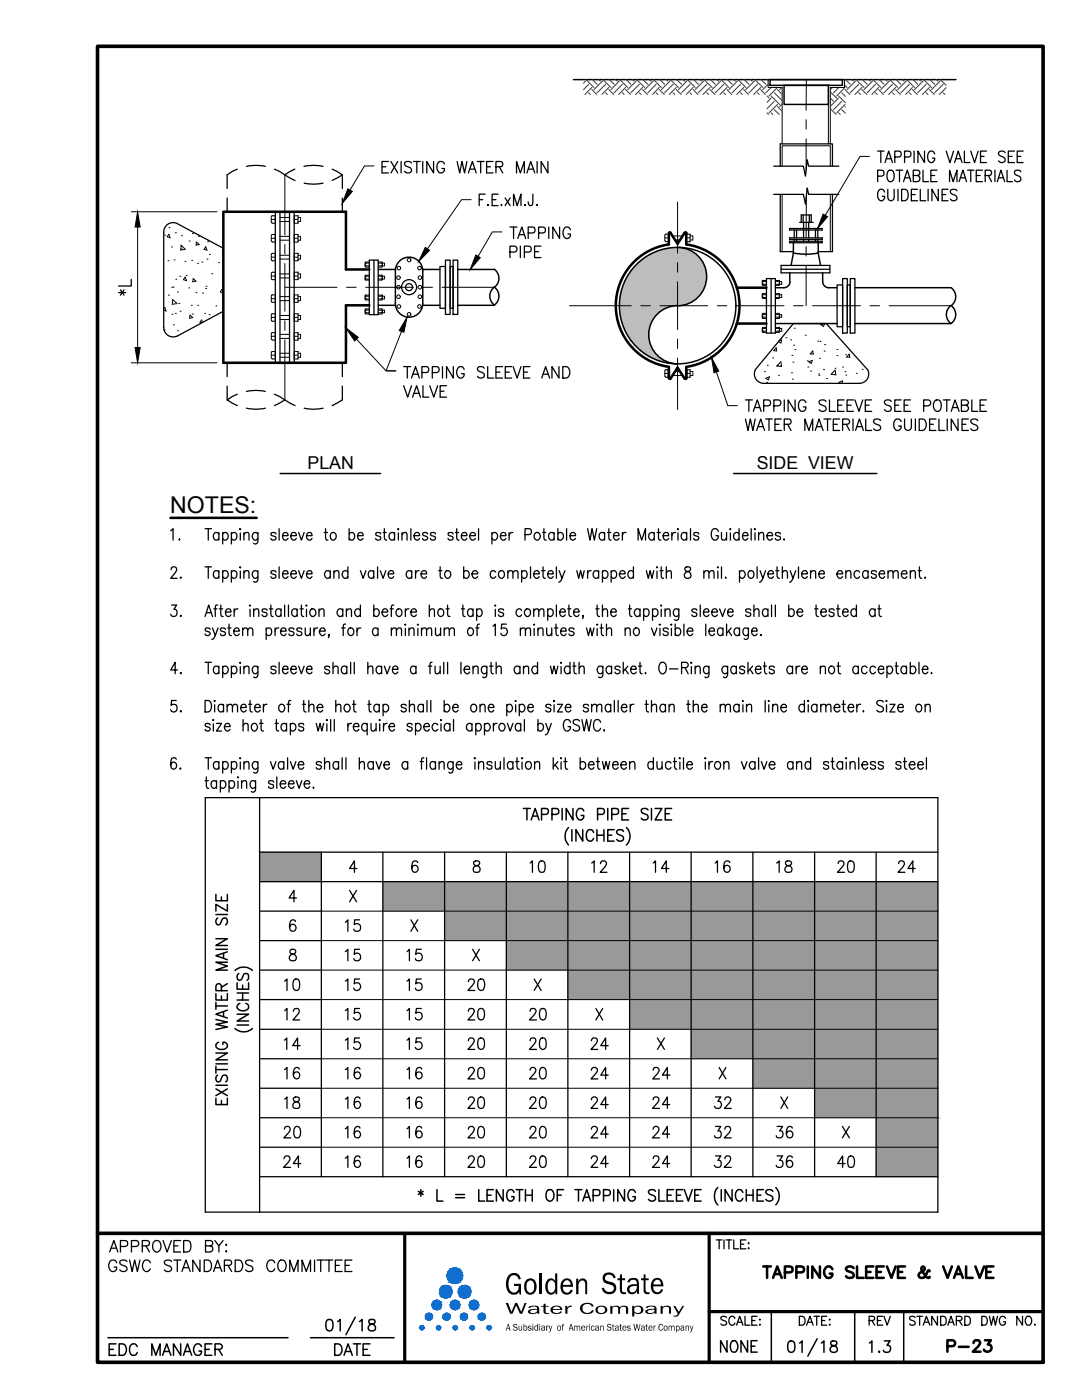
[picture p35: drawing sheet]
<svg xmlns="http://www.w3.org/2000/svg" width="216mm" height="279mm" viewBox="0 0 216 279" stroke-linecap="round" stroke-linejoin="round" font-family="sans-serif">
<defs><g id="words">
<text font-size="7.1" x="100.7" y="258.3">GoldenState</text>
<g font-size="5.7">
<text x="104.4" y="175.3">10</text>
<text x="116.8" y="175.3">12</text>
<text x="129.1" y="175.3">14</text>
<text x="141.5" y="175.3">16</text>
<text x="153.8" y="175.3">18</text>
<text x="165.8" y="175.3">20</text>
<text x="177.8" y="175.3">24</text>
<text x="55.7" y="199">10</text>
<text x="67.7" y="199">15</text>
<text x="80.1" y="199">15</text>
<text x="92.1" y="199">20</text>
<text x="55.7" y="216.6">16</text>
<text x="67.7" y="216.6">16</text>
<text x="80.1" y="216.6">16</text>
<text x="92.1" y="216.6">20</text>
<text x="104.4" y="216.6">20</text>
<text x="116.8" y="216.6">24</text>
<text x="129.1" y="216.6">24</text>
<text x="55.7" y="222.6">18</text>
<text x="67.7" y="222.6">16</text>
<text x="80.1" y="222.6">16</text>
<text x="92.1" y="222.6">20</text>
<text x="104.4" y="222.6">20</text>
<text x="116.8" y="222.6">24</text>
<text x="129.1" y="222.6">24</text>
<text x="141.5" y="222.6">32</text>
<text x="55.4" y="234.2">24</text>
<text x="67.7" y="234.2">16</text>
<text x="80.1" y="234.2">16</text>
<text x="92.1" y="234.2">20</text>
<text x="104.4" y="234.2">20</text>
<text x="116.8" y="234.2">24</text>
<text x="129.1" y="234.2">24</text>
<text x="141.5" y="234.2">32</text>
<text x="153.8" y="234.2">36</text>
<text x="165.8" y="234.2">40</text>
<text x="20.8" y="251.2">APPROVED BY:</text>
<text x="20.5" y="255.1">GSWC STANDARDS COMMITTEE</text>
<text x="172.2" y="271.3">1.3</text>
</g>
<g font-size="5.3">
<text x="67.7" y="187">15</text>
<text x="67.7" y="193">15</text>
<text x="80.1" y="193">15</text>
<text x="55.7" y="204.6">12</text>
<text x="67.7" y="204.6">15</text>
<text x="80.1" y="204.6">15</text>
<text x="92.1" y="204.6">20</text>
<text x="104.4" y="204.6">20</text>
<text x="55.4" y="210.6">14</text>
<text x="67.7" y="210.6">15</text>
<text x="80.1" y="210.6">15</text>
<text x="92.1" y="210.6">20</text>
<text x="104.4" y="210.6">20</text>
<text x="116.8" y="210.6">24</text>
<text x="55.4" y="228.2">20</text>
<text x="67.7" y="228.2">16</text>
<text x="80.1" y="228.2">16</text>
<text x="92.1" y="228.2">20</text>
<text x="104.4" y="228.2">20</text>
<text x="116.8" y="228.2">24</text>
<text x="129.1" y="228.2">24</text>
<text x="141.5" y="228.2">32</text>
<text x="153.8" y="228.2">36</text>
<text x="151" y="256.1">TAPPING SLEEVE &amp; VALVE</text>
<text x="20.5" y="271.6">EDC MANAGER DATE</text>
<text x="142.5" y="270.9">NONE</text>
<text x="187.7" y="270.9">P-23</text>
</g>
<text font-size="4.9" x="172.2" y="265.6">REV</text>
<text font-size="4.6" x="34" y="102.3">NOTES:</text>
<text font-size="3.7" x="100.8" y="262.2">Water Company</text>
<g font-size="3.5">
<text x="61.4" y="93.7">PLAN</text>
<text x="151" y="93.6">SIDE VIEW</text>
</g>
<text font-size="2.3" x="100.9" y="265.6">A Subsidiary of American States Water Company</text>
</g></defs>
<!-- layer: DTL-THICK -->
<g fill="#999" stroke="#999" stroke-width=".2">
<path d="M76.4 176l110.7 5.8v-5.8zM76.4 176l110.7 5.8h-110.7z"/>
<path d="M88.7 181.8l98.4 5.9v-5.9zM88.7 181.8l98.4 5.9h-98.4z"/>
<path d="M101 187.7l86.1 5.9v-5.9zM101 187.7l86.1 5.9h-86.1z"/>
<path d="M113.3 193.6l73.8 5.9v-5.9zM113.3 193.6l73.8 5.9h-73.8z"/>
<path d="M125.6 199.5l61.5 5.9v-5.9zM125.6 199.5l61.5 5.9h-61.5z"/>
<path d="M137.9 205.4l49.2 5.9v-5.9zM137.9 205.4l49.2 5.9h-49.2z"/>
<path d="M150.2 211.3l36.9 5.9v-5.9zM150.2 211.3l36.9 5.9h-36.9z"/>
<path d="M162.5 217.2l24.6 5.9v-5.9zM162.5 217.2l24.6 5.9h-24.6z"/>
<path d="M174.8 223.1l12.3 11.7v-11.7zM174.8 223.1l12.3 11.7h-12.3z"/>
<path d="M51.8 170.1l12.3 5.9v-5.9zM51.8 170.1l12.3 5.9h-12.3z"/>
</g>
<!-- layer: BORDER -->
<path d="M19.5 9.2h188.6v262.7h-188.6zM19.5 246.1h188.6" fill="none" stroke="#000" stroke-width=".72"/>
<!-- layer: BORDER_B -->
<path d="M80.8 246.1v25.8M141.5 246.1v25.8M141.5 261.8h66.6" fill="none" stroke="#000" stroke-width=".63"/>
<!-- layer: A_SCWC_TEXT -->
<g fill="none" stroke="#000" stroke-width=".25">
<path d="M142.9 247.5h1.2M143.5 247.5v1.7M144.5 247.5v1.7M144.9 247.5h1.1M145.4 247.5v1.7M146.4 247.5v1.7h1M147.8 248.3h.6M148.8 247.5h-1v1.7h1M149.3 249.1h.2zM149.4 248v.2zM145 262.9a.63 .63 0 0 0-.6-.2 .63 .63 0 0 0-.6 .4l.2 .3 .8 .3 .2 .5a.74 .74 0 0 1-1.2 0M146.6 263.1a.61 .61 0 0 0-.7-.4 .61 .61 0 0 0-.5 .7v.4a.61 .61 0 0 0 .5 .7 .61 .61 0 0 0 .7-.5"/>
<path d="M147 264.5l.6-1.8 .6 1.8M147.2 263.9h.8M148.7 262.7v1.8h.9M150 263.5h.7M151.1 262.7h-1.1v1.8h1.1M151.5 263.4h.2zM151.5 264.4h.2zM159.5 262.7a.92 .92 0 0 1 1.2 .9 .92 .92 0 0 1-1.2 .9zM160.9 264.5l.7-1.8 .6 1.8M161.2 263.9h.8M162.4 262.7h1.1M163 262.7v1.8"/>
<path d="M163.9 263.5h.7M165 262.7h-1.1v1.8h1.1M165.5 263.4h.1zM165.5 264.4h.1zM182.6 262.9a.6 .6 0 0 0-.6-.2 .6 .6 0 0 0-.5 .4l.1 .3 .8 .3 .2 .5a.69 .69 0 0 1-1.1 0M183 262.7h1.1M183.5 262.7v1.8M184.2 264.5l.7-1.8 .6 1.8M184.5 263.9h.8M187.1 262.7v1.8l-1.2-1.8v1.8M187.7 262.7a.91 .91 0 0 1 1.1 .9 .91 .91 0 0 1-1.1 .9zM189.1 264.5l.7-1.8 .6 1.8"/>
<path d="M189.4 263.9h.8M190.8 263.5h1l.2-.3-.1-.3-.4-.2h-.7v1.8M191.4 263.5l.6 1M192.5 262.7a.91 .91 0 0 1 1.1 .9 .91 .91 0 0 1-1.1 .9zM195.9 262.7a.91 .91 0 0 1 1.1 .9 .91 .91 0 0 1-1.1 .9zM197.4 262.7l.4 1.8 .4-1.8 .4 1.8 .4-1.8M200.6 263.1a.63 .63 0 0 0-.7-.4 .63 .63 0 0 0-.5 .7v.4a.62 .62 0 0 0 .6 .7 .62 .62 0 0 0 .6-.7h-.4M204 262.7v1.8l-1.1-1.8v1.8M204.9 262.8a.84 .84 0 0 1 1 .4 .84 .84 0 0 1-.2 1l-.1 .2a.84 .84 0 0 1-1-.4 .84 .84 0 0 1 .2-1.1zM206.5 264.3v.2z"/>
</g>
<!-- layer: A_BORDER_A -->
<g fill="none" stroke="#000" stroke-width=".3">
<path d="M21.5 267h36M62 267h16.6M65.3 263.4a.76 .76 0 0 1 1.1 .4 2.09 2.09 0 0 1-.2 1.7 .68 .68 0 0 1-1.1-.4 2.14 2.14 0 0 1 .2-1.7zM67.4 263.8l.5-.5v2.3M70.9 262.9l-1.9 3.5M71.7 263.8l.5-.5v2.3M73.7 263.4a.48 .48 0 0 0 .2 .8 .86 .86 0 0 1 .8 .3 .86 .86 0 0 1 .1 .9 .78 .78 0 0 1-.8 .2 .78 .78 0 0 1-.5-.7 .94 .94 0 0 1 1-.7 .45 .45 0 0 0 .2-.8zM153.9 261.8v10.1M157.5 267.7a.7 .7 0 0 1 1 .3 2.09 2.09 0 0 1-.2 1.8 .69 .69 0 0 1-1-.3 2.09 2.09 0 0 1 .2-1.8zM159.5 268l.5-.4v2.3M163.1 267.2l-1.9 3.5M163.9 268l.5-.4v2.3"/>
<path d="M165.8 267.7a.5 .5 0 0 0 .3 .8 .78 .78 0 0 1 .8 .3 .78 .78 0 0 1 0 1 .83 .83 0 0 1-1.3-.3 .91 .91 0 0 1 1.1-1 .46 .46 0 0 0 .2-.8l-.3-.1zM170.5 261.8v10.1M180.3 261.8v10.1"/>
</g>
<!-- layer: CIRCLE -->
<g fill="#006edd" stroke="#006edd" stroke-width=".2">
<path d="M90.8 264.6h.1z"/>
<path d="M90.7 265.4h.3z"/>
<path d="M83.8 264.8h.7z"/>
<path d="M83.8 265.2h.7z"/>
<path d="M84.1 265.4h.1z"/>
<path d="M84.1 265.4h.2z"/>
<path d="M87.4 264.6h.2z"/>
<path d="M87.4 265.4h.2z"/>
<path d="M97.3 264.8h.6z"/>
<path d="M97.5 265.4h.1z"/>
<path d="M97.5 265.4h.2z"/>
<path d="M94 264.7h.5z"/>
<path d="M94.1 265.4h.2z"/>
<path d="M90.5 253.1h.4z"/>
<path d="M90.4 256.1h.7z"/>
<path d="M90.7 259.5h.2z"/>
<path d="M90.6 261.3h.4z"/>
<path d="M87 259.5h.3z"/>
<path d="M87 261.3h.4z"/>
<path d="M85.5 262.1h.2z"/>
<path d="M85.5 263.5h.3z"/>
<path d="M88.8 256.6h.3z"/>
<path d="M88.7 259h.5z"/>
<path d="M89 262.1h.2z"/>
<path d="M89 263.5h.3z"/>
<path d="M92.5 256.6h.3z"/>
<path d="M92.4 259h.6z"/>
<path d="M96 262.1h.2z"/>
<path d="M96 263.5h.3z"/>
<path d="M94.4 259.5h.3z"/>
<path d="M94.3 261.3h.5z"/>
<path d="M92.5 262.1h.2z"/>
<path d="M92.4 263.5h.3z"/>
<path d="M90.8 264.6h.2zM90.7 264.6h.3z"/>
<path d="M90.7 264.6h.3zM90.7 264.6h.3z"/>
<path d="M90.7 264.6h.3zM90.7 264.6h.3z"/>
<path d="M90.7 264.6h.3zM90.7 264.6h.3z"/>
<path d="M90.7 264.6h.4zM90.7 264.6h.4z"/>
<path d="M90.6 264.6l.5 .1zM90.6 264.7h.5zM90.6 264.7h.5zM90.6 264.7h.5z"/>
<path d="M90.6 264.7h.6zM90.6 264.7h.6z"/>
<path d="M90.5 264.7l.7 .1zM90.5 264.7l.7 .1zM90.5 264.8h.7zM90.5 264.8h.7z"/>
<path d="M90.5 264.8h.7zM90.5 264.8h.7z"/>
<path d="M90.5 264.8l.8 .1zM90.5 264.8l.8 .1z"/>
<path d="M90.5 264.9h.8zM90.5 264.9h.8z"/>
<path d="M90.5 264.9h.8zM90.5 264.9h.8z"/>
<path d="M90.5 264.9l.8 .1zM90.5 264.9l.8 .1z"/>
<path d="M90.5 265h.8zM90.5 265h.8z"/>
<path d="M90.5 265l.8 .1zM90.5 265l.8 .1z"/>
<path d="M90.5 265.1h.8zM90.5 265.1h.8z"/>
<path d="M90.5 265.1h.8zM90.5 265.1h.7z"/>
<path d="M90.5 265.1h.7zM90.5 265.1h.7z"/>
<path d="M90.5 265.1l.7 .1zM90.5 265.1l.7 .1z"/>
<path d="M90.5 265.2h.7zM90.5 265.2h.7z"/>
<path d="M90.5 265.2h.7zM90.5 265.2h.6z"/>
<path d="M90.6 265.2l.5 .1zM90.6 265.2l.5 .1z"/>
<path d="M90.6 265.3h.5zM90.6 265.3h.5z"/>
<path d="M90.6 265.3h.5zM90.6 265.3h.4z"/>
<path d="M90.7 265.3l.3 .1zM90.7 265.3l.3 .1z"/>
<path d="M90.7 265.4h.3zM90.7 265.4h.3z"/>
<path d="M90.7 265.4h.3zM90.7 265.4h.3z"/>
<path d="M90.7 265.4h.2zM90.8 265.4h.1z"/>
<path d="M84.1 264.6h.2zM84.1 264.6h.2z"/>
<path d="M84.1 264.6h.2zM84.1 264.6h.2z"/>
<path d="M84.1 264.6h.3zM84 264.6h.4z"/>
<path d="M84 264.6h.4zM84 264.6h.4z"/>
<path d="M84 264.6h.4zM84 264.6h.4z"/>
<path d="M83.9 264.6l.5 .1zM83.9 264.6l.5 .1z"/>
<path d="M83.9 264.7h.6zM83.9 264.7h.6z"/>
<path d="M83.9 264.7h.6zM83.8 264.7h.7z"/>
<path d="M83.8 264.7l.7 .1zM83.8 264.7l.7 .1zM83.8 264.8h.7z"/>
<path d="M83.8 264.8h.8zM83.8 264.8h.8z"/>
<path d="M83.8 264.8l.8 .1zM83.8 264.8l.8 .1z"/>
<path d="M83.8 264.9h.8zM83.8 264.9h.8z"/>
<path d="M83.8 264.9h.8zM83.8 264.9h.8z"/>
<path d="M83.8 264.9l.8 .1zM83.8 264.9l.8 .1z"/>
<path d="M83.8 265h.8zM83.8 265h.8z"/>
<path d="M83.8 265h.8zM83.8 265l.8 .1z"/>
<path d="M83.8 265.1h.8zM83.8 265.1h.8zM83.8 265.1h.8zM83.8 265.1h.8z"/>
<path d="M83.8 265.1h.8zM83.8 265.1h.7z"/>
<path d="M83.8 265.1l.7 .1zM83.8 265.1l.7 .1z"/>
<path d="M83.8 265.2h.7zM83.8 265.2h.7zM83.8 265.2h.7z"/>
<path d="M83.9 265.2h.6zM83.9 265.2l.5 .1z"/>
<path d="M83.9 265.3h.5zM83.9 265.3h.5z"/>
<path d="M83.9 265.3h.5zM83.9 265.3h.5z"/>
<path d="M84 265.3h.4zM84 265.3l.4 .1z"/>
<path d="M84 265.4h.4zM84 265.4h.3z"/>
<path d="M84.1 265.4h.2zM84.1 265.4h.2z"/>
<path d="M87.4 264.6h.2zM87.4 264.6h.2z"/>
<path d="M87.4 264.6h.3zM87.4 264.6h.3z"/>
<path d="M87.4 264.6h.3zM87.4 264.6h.3z"/>
<path d="M87.4 264.6h.3zM87.3 264.6h.4z"/>
<path d="M87.3 264.6h.4zM87.3 264.6h.4z"/>
<path d="M87.3 264.6l.5 .1zM87.3 264.6l.5 .1zM87.2 264.7h.6zM87.2 264.7h.6z"/>
<path d="M87.2 264.7h.6zM87.2 264.7h.6z"/>
<path d="M87.2 264.7l.7 .1zM87.2 264.7l.7 .1zM87.2 264.8h.7zM87.2 264.8h.7z"/>
<path d="M87.2 264.8h.7zM87.2 264.8h.7z"/>
<path d="M87.2 264.8l.7 .1zM87.2 264.8l.7 .1z"/>
<path d="M87.1 264.9h.8zM87.1 264.9h.8z"/>
<path d="M87.1 264.9h.8zM87.1 264.9h.8z"/>
<path d="M87.1 264.9l.8 .1zM87.1 264.9l.8 .1z"/>
<path d="M87.1 265h.8zM87.1 265h.8z"/>
<path d="M87.1 265l.8 .1zM87.1 265l.8 .1z"/>
<path d="M87.1 265.1h.8zM87.1 265.1h.8z"/>
<path d="M87.1 265.1h.8zM87.1 265.1h.8z"/>
<path d="M87.2 265.1h.7zM87.2 265.1h.7z"/>
<path d="M87.2 265.1l.7 .1zM87.2 265.1l.7 .1z"/>
<path d="M87.2 265.2h.7zM87.2 265.2h.6z"/>
<path d="M87.2 265.2h.6zM87.2 265.2h.6z"/>
<path d="M87.2 265.2l.6 .1zM87.2 265.2l.6 .1z"/>
<path d="M87.2 265.3h.6zM87.2 265.3h.5z"/>
<path d="M87.3 265.3h.4zM87.3 265.3h.4z"/>
<path d="M87.3 265.3l.4 .1zM87.3 265.3l.4 .1z"/>
<path d="M87.4 265.4h.3zM87.4 265.4h.3z"/>
<path d="M87.4 265.4h.3zM87.4 265.4h.2z"/>
<path d="M87.4 265.4h.2zM87.4 265.4h.2z"/>
<path d="M97.6 264.6h.1zM97.5 264.6h.2z"/>
<path d="M97.5 264.6h.2zM97.5 264.6h.2z"/>
<path d="M97.5 264.6h.3zM97.4 264.6h.4z"/>
<path d="M97.4 264.6h.4zM97.4 264.6h.4z"/>
<path d="M97.4 264.6h.5zM97.4 264.6h.5z"/>
<path d="M97.4 264.6l.5 .1zM97.4 264.6l.5 .1z"/>
<path d="M97.4 264.7h.5zM97.3 264.7h.6z"/>
<path d="M97.3 264.7h.6zM97.3 264.7h.6z"/>
<path d="M97.3 264.7l.6 .1zM97.3 264.7l.6 .1zM97.2 264.8h.7z"/>
<path d="M97.2 264.8h.8zM97.2 264.8h.8z"/>
<path d="M97.2 264.8l.8 .1zM97.2 264.8l.8 .1z"/>
<path d="M97.2 264.9h.8zM97.2 264.9h.8z"/>
<path d="M97.2 264.9h.8zM97.2 264.9h.8z"/>
<path d="M97.2 264.9l.8 .1zM97.2 264.9l.8 .1z"/>
<path d="M97.2 265h.8zM97.2 265h.8z"/>
<path d="M97.2 265h.8zM97.2 265l.8 .1z"/>
<path d="M97.2 265.1h.8zM97.2 265.1h.8zM97.2 265.1h.8zM97.2 265.1h.8z"/>
<path d="M97.2 265.1h.8zM97.2 265.1h.7z"/>
<path d="M97.2 265.1l.7 .1zM97.2 265.1l.7 .1z"/>
<path d="M97.3 265.2h.6zM97.3 265.2h.6z"/>
<path d="M97.3 265.2h.6zM97.3 265.2h.6z"/>
<path d="M97.3 265.2h.6zM97.3 265.2l.6 .1z"/>
<path d="M97.4 265.3h.5zM97.4 265.3h.5z"/>
<path d="M97.4 265.3h.5zM97.4 265.3h.4z"/>
<path d="M97.4 265.3h.4zM97.4 265.3l.4 .1z"/>
<path d="M97.4 265.4h.4zM97.4 265.4h.3z"/>
<path d="M97.5 265.4h.2zM97.5 265.4h.2z"/>
<path d="M94.2 264.6h.1zM94.1 264.6h.2z"/>
<path d="M94.1 264.6h.2zM94.1 264.6h.2z"/>
<path d="M94.1 264.6h.3zM94.1 264.6h.3z"/>
<path d="M94.1 264.6h.3zM94.1 264.6h.3z"/>
<path d="M94.1 264.6h.4zM94 264.6h.5z"/>
<path d="M94 264.6l.5 .1zM94 264.6l.5 .1zM93.9 264.7h.6z"/>
<path d="M93.9 264.7h.7zM93.9 264.7h.7z"/>
<path d="M93.9 264.7l.7 .1zM93.9 264.7l.7 .1z"/>
<path d="M93.9 264.8h.7zM93.9 264.8h.7z"/>
<path d="M93.9 264.8h.7zM93.9 264.8h.7z"/>
<path d="M93.8 264.8l.8 .1zM93.8 264.8l.8 .1z"/>
<path d="M93.8 264.9h.8zM93.8 264.9h.8z"/>
<path d="M93.8 264.9h.8zM93.8 264.9h.8z"/>
<path d="M93.8 264.9l.8 .1zM93.8 264.9l.8 .1z"/>
<path d="M93.8 265h.8zM93.8 265h.8z"/>
<path d="M93.8 265l.8 .1zM93.8 265l.8 .1z"/>
<path d="M93.8 265.1h.8zM93.8 265.1h.8z"/>
<path d="M93.8 265.1h.8zM93.8 265.1h.8z"/>
<path d="M93.8 265.1h.8zM93.8 265.1h.8z"/>
<path d="M93.9 265.1h.7zM93.9 265.1l.7 .1z"/>
<path d="M93.9 265.2h.7zM93.9 265.2h.7z"/>
<path d="M93.9 265.2h.6zM93.9 265.2h.7z"/>
<path d="M93.9 265.2l.6 .1zM93.9 265.2l.6 .1z"/>
<path d="M94 265.3h.5zM94 265.3h.5z"/>
<path d="M94 265.3h.5zM94 265.3h.4z"/>
<path d="M94.1 265.3h.3zM94.1 265.3l.3 .1z"/>
<path d="M94.1 265.4h.3zM94.1 265.4h.2zM94.1 265.4h.2z"/>
<path d="M90.5 253.1h.6zM90.4 253.1h.7z"/>
<path d="M90.4 253.1h.8zM90.2 253.1h1z"/>
<path d="M90.2 253.1l1.2 .1zM90.1 253.2h1.3z"/>
<path d="M90.1 253.2l1.4 .1zM89.9 253.3h1.6z"/>
<path d="M89.9 253.3h1.7zM89.9 253.3h1.7h-1.7z"/>
<path d="M89.9 253.3l1.9 .1zM89.7 253.4h2.1z"/>
<path d="M89.7 253.4l2.1 .1v-.1zM89.7 253.4l2.1 .1h-2.2z"/>
<path d="M89.6 253.5l2.4 .1zM89.6 253.5l2.4 .1h-2.5z"/>
<path d="M89.5 253.6l2.6 .2-.1-.2zM89.5 253.6l2.6 .2h-2.7z"/>
<path d="M89.4 253.8l2.7 .1v-.1zM89.4 253.8l2.7 .1h-2.7z"/>
<path d="M89.4 253.9l2.8 .1-.1-.1zM89.4 253.9l2.8 .1h-2.9z"/>
<path d="M89.3 254l2.9 .2v-.2zM89.3 254l2.9 .2h-2.9z"/>
<path d="M89.3 254.2l3 .1-.1-.1zM89.3 254.2l3 .1h-3.1z"/>
<path d="M89.2 254.3l3.1 .1v-.1zM89.2 254.3l3.1 .1h-3.1z"/>
<path d="M89.2 254.4l3.1 .2v-.2zM89.2 254.4l3.1 .2h-3.1z"/>
<path d="M89.2 254.6l3.1 .1v-.1zM89.2 254.6l3.1 .1h-3.1z"/>
<path d="M89.2 254.7l3.1 .2v-.2zM89.2 254.7l3.1 .2h-3.1z"/>
<path d="M89.2 254.9l3 .1 .1-.1zM89.2 254.9l3 .1h-2.9z"/>
<path d="M89.3 255l2.9 .2v-.2zM89.3 255l2.9 .2h-2.9z"/>
<path d="M89.3 255.2l2.8 .1 .1-.1zM89.3 255.2l2.8 .1h-2.7z"/>
<path d="M89.4 255.3l2.7 .2v-.2zM89.4 255.3l2.7 .2h-2.7z"/>
<path d="M89.4 255.5l2.6 .1 .1-.1zM89.4 255.5l2.6 .1h-2.5z"/>
<path d="M89.5 255.6h2.5zM89.5 255.6l2.3 .1z"/>
<path d="M89.6 255.7l2.2 .1v-.1zM89.6 255.7l2.2 .1h-2.1z"/>
<path d="M89.7 255.8h2.1zM89.7 255.8l1.9 .1z"/>
<path d="M89.9 255.9h1.7zM89.9 255.9l1.6 .1z"/>
<path d="M89.9 256h1.6zM89.9 256h1.5z"/>
<path d="M90.1 256h1.3zM90.1 256l1.1 .1z"/>
<path d="M90.2 256.1h1zM90.2 256.1h.9z"/>
<path d="M90.4 256.1h.5zM90.5 256.1h.4z"/>
<path d="M90.7 259.5h.3zM90.6 259.5h.4z"/>
<path d="M90.6 259.5l.5 .1zM90.5 259.6h.6z"/>
<path d="M90.5 259.6h.7zM90.4 259.6h.8z"/>
<path d="M90.4 259.6h.9zM90.3 259.6h1z"/>
<path d="M90.3 259.6l1 .1zM90.3 259.6l1 .1z"/>
<path d="M90.3 259.7h1.1zM90.2 259.7h1.2z"/>
<path d="M90.2 259.7l1.3 .1zM90.2 259.7l1.3 .1h-1.4z"/>
<path d="M90.1 259.8l1.4 .1zM90.1 259.8l1.4 .1z"/>
<path d="M90.1 259.9h1.5zM90.1 259.9h1.5z"/>
<path d="M90 259.9l1.6 .1zM90 259.9l1.6 .1z"/>
<path d="M90 260l1.7 .1zM90 260l1.7 .1z"/>
<path d="M89.9 260.1l1.8 .1zM89.9 260.1l1.8 .1z"/>
<path d="M89.9 260.2l1.8 .1zM89.9 260.2l1.8 .1z"/>
<path d="M89.9 260.3l1.8 .1zM89.9 260.3l1.8 .1z"/>
<path d="M89.9 260.4h1.8zM89.9 260.4h1.8z"/>
<path d="M89.9 260.4l1.8 .1zM89.9 260.4l1.8 .1z"/>
<path d="M89.9 260.5l1.8 .1zM89.9 260.5l1.8 .1z"/>
<path d="M89.9 260.6h1.8zM89.9 260.6l1.8 .1z"/>
<path d="M89.9 260.7l1.8 .1zM89.9 260.7l1.8 .1z"/>
<path d="M89.9 260.8h1.8zM89.9 260.8l1.7 .1z"/>
<path d="M90 260.9h1.6zM90 260.9l1.6 .1z"/>
<path d="M90 261h1.6zM90 261h1.5z"/>
<path d="M90.1 261h1.4zM90.1 261l1.4 .1z"/>
<path d="M90.1 261.1h1.4zM90.1 261.1h1.3z"/>
<path d="M90.2 261.1h1.2zM90.2 261.1l1.1 .1z"/>
<path d="M90.3 261.2h1zM90.3 261.2l1 .1z"/>
<path d="M90.3 261.3h1zM90.3 261.3h.9z"/>
<path d="M90.4 261.3h.8zM90.4 261.3h.7z"/>
<path d="M90.5 261.3h.6zM90.5 261.3h.5z"/>
<path d="M90.6 261.3l.3 .1zM90.7 261.4h.2z"/>
<path d="M87 259.5h.4zM87 259.5h.4z"/>
<path d="M87 259.5l.4 .1zM86.9 259.6h.5z"/>
<path d="M86.9 259.6h.7zM86.8 259.6h.8z"/>
<path d="M86.8 259.6h.8zM86.7 259.6h.9z"/>
<path d="M86.7 259.6l1 .1zM86.7 259.6l1 .1z"/>
<path d="M86.6 259.7h1.2zM86.6 259.7h1.2z"/>
<path d="M86.6 259.7l1.2 .1zM86.6 259.7l1.2 .1z"/>
<path d="M86.5 259.8l1.4 .1zM86.4 259.9h1.5z"/>
<path d="M86.4 259.9h1.6zM86.4 259.9h1.6z"/>
<path d="M86.4 259.9l1.6 .1zM86.4 259.9l1.6 .1z"/>
<path d="M86.3 260l1.7 .1zM86.3 260l1.7 .1z"/>
<path d="M86.3 260.1l1.7 .1zM86.3 260.1l1.7 .1z"/>
<path d="M86.3 260.2l1.8 .1zM86.3 260.2l1.8 .1z"/>
<path d="M86.3 260.3l1.8 .1zM86.3 260.3l1.8 .1z"/>
<path d="M86.2 260.4h1.9zM86.2 260.4h1.9z"/>
<path d="M86.2 260.4l1.9 .1zM86.2 260.4l1.9 .1z"/>
<path d="M86.2 260.5l1.9 .1zM86.2 260.5l1.9 .1z"/>
<path d="M86.3 260.6h1.8zM86.3 260.6l1.7 .1z"/>
<path d="M86.3 260.7l1.7 .1zM86.3 260.7l1.7 .1z"/>
<path d="M86.3 260.8h1.7zM86.3 260.8l1.7 .1z"/>
<path d="M86.3 260.9h1.7zM86.3 260.9l1.7 .1z"/>
<path d="M86.4 261h1.6zM86.4 261h1.5z"/>
<path d="M86.4 261h1.5zM86.4 261l1.4 .1z"/>
<path d="M86.5 261.1h1.3zM86.5 261.1h1.3z"/>
<path d="M86.6 261.1h1.2zM86.6 261.1l1.1 .1z"/>
<path d="M86.6 261.2h1.1zM86.6 261.2l1 .1z"/>
<path d="M86.7 261.3h.9zM86.7 261.3h.9z"/>
<path d="M86.8 261.3h.8zM86.8 261.3h.6z"/>
<path d="M86.9 261.3h.5zM86.9 261.3h.5z"/>
<path d="M87 261.3l.3 .1zM87 261.4h.3z"/>
<path d="M85.5 262.1h.3zM85.5 262.1h.3z"/>
<path d="M85.5 262.1h.3zM85.4 262.1h.4z"/>
<path d="M85.4 262.1l.5 .1zM85.4 262.1l.5 .1z"/>
<path d="M85.3 262.2h.6zM85.2 262.2h.7z"/>
<path d="M85.2 262.2h.8zM85.2 262.2h.8z"/>
<path d="M85.2 262.2l.8 .1zM85.2 262.2l.8 .1z"/>
<path d="M85.2 262.3h.9zM85.1 262.3h1z"/>
<path d="M85.1 262.3l1 .1zM85 262.4h1.1z"/>
<path d="M85 262.4h1.2zM85 262.4h1.2z"/>
<path d="M85 262.4l1.2 .1zM85 262.4l1.2 .1z"/>
<path d="M85 262.5h1.2zM85 262.5h1.2z"/>
<path d="M84.9 262.5l1.3 .1zM84.9 262.5l1.3 .1z"/>
<path d="M84.9 262.6l1.4 .1zM84.9 262.6l1.4 .1z"/>
<path d="M84.9 262.7h1.4zM84.9 262.7h1.4z"/>
<path d="M84.9 262.7l1.4 .1zM84.9 262.7l1.4 .1z"/>
<path d="M84.9 262.8l1.4 .1zM84.9 262.8l1.4 .1z"/>
<path d="M84.9 262.9h1.4zM84.9 262.9h1.4z"/>
<path d="M84.9 262.9h1.4zM84.9 262.9l1.3 .1z"/>
<path d="M84.9 263h1.3zM84.9 263h1.3z"/>
<path d="M84.9 263h1.3zM84.9 263l1.3 .1z"/>
<path d="M85 263.1l1.2 .1zM85 263.1l1.2 .1z"/>
<path d="M85 263.2h1.2zM85 263.2h1.1z"/>
<path d="M85 263.2h1.1zM85 263.2h1.1z"/>
<path d="M85.1 263.2h1zM85.1 263.2l.9 .1z"/>
<path d="M85.2 263.3h.8zM85.2 263.3h.8z"/>
<path d="M85.2 263.3h.8zM85.2 263.3l.7 .1z"/>
<path d="M85.2 263.4h.7zM85.2 263.4h.7z"/>
<path d="M85.3 263.4h.6zM85.3 263.4h.5z"/>
<path d="M85.4 263.4h.4zM85.4 263.4l.4 .1z"/>
<path d="M85.5 263.5h.2zM85.5 263.5h.2z"/>
<path d="M88.8 256.6h.4zM88.7 256.6h.5z"/>
<path d="M88.7 256.6h.6zM88.5 256.6h.8z"/>
<path d="M88.5 256.6h1zM88.4 256.6h1.1z"/>
<path d="M88.4 256.6l1.2 .1zM88.3 256.7h1.3z"/>
<path d="M88.3 256.7l1.3 .1zM88.2 256.8h1.4z"/>
<path d="M88.2 256.8l1.5 .1zM88.2 256.8l1.5 .1h-1.6z"/>
<path d="M88.1 256.9h1.8zM88.1 256.9h1.8h-1.9z"/>
<path d="M88 256.9l1.9 .1zM88 256.9l1.9 .1h-1.9z"/>
<path d="M88 257l2 .1zM88 257l2 .1h-2.1z"/>
<path d="M87.9 257.1l2.1 .1v-.1zM87.9 257.1l2.1 .1h-2.2z"/>
<path d="M87.8 257.2l2.3 .1zM87.8 257.2l2.3 .1z"/>
<path d="M87.8 257.3l2.4 .1-.1-.1zM87.8 257.3l2.4 .1h-2.5z"/>
<path d="M87.7 257.4l2.5 .2v-.2zM87.7 257.4l2.5 .2h-2.5z"/>
<path d="M87.7 257.6l2.5 .1v-.1zM87.7 257.6l2.5 .1h-2.5z"/>
<path d="M87.7 257.7l2.5 .1zM87.7 257.7l2.5 .1z"/>
<path d="M87.7 257.8l2.5 .1v-.1zM87.7 257.8l2.5 .1h-2.5z"/>
<path d="M87.7 257.9l2.5 .1v-.1zM87.7 257.9l2.5 .1h-2.5z"/>
<path d="M87.7 258l2.5 .2v-.2zM87.7 258l2.5 .2h-2.5z"/>
<path d="M87.7 258.2h2.5zM87.7 258.2h2.4z"/>
<path d="M87.8 258.2l2.2 .2 .1-.2zM87.8 258.2l2.2 .2h-2.2z"/>
<path d="M87.8 258.4h2.2zM87.8 258.4l2.2 .1z"/>
<path d="M87.9 258.5l2 .1 .1-.1zM87.9 258.5l2 .1h-1.9z"/>
<path d="M88 258.6h1.9zM88 258.6l1.9 .1z"/>
<path d="M88 258.7h1.9zM88 258.7l1.7 .1z"/>
<path d="M88.1 258.8h1.6zM88.1 258.8h1.5z"/>
<path d="M88.2 258.8h1.4zM88.2 258.8l1.4 .1z"/>
<path d="M88.3 258.9h1.3zM88.3 258.9h1.2z"/>
<path d="M88.4 258.9h1.1zM88.4 258.9l.9 .1z"/>
<path d="M88.5 259h.8zM88.5 259h.7z"/>
<path d="M88.7 259l.4 .1zM88.8 259.1h.3z"/>
<path d="M89 262.1h.3zM89 262.1h.3z"/>
<path d="M89 262.1h.3zM88.9 262.1h.4z"/>
<path d="M88.9 262.1l.5 .1zM88.9 262.1l.5 .1z"/>
<path d="M88.8 262.2h.6zM88.8 262.2h.6z"/>
<path d="M88.8 262.2h.7zM88.8 262.2h.7z"/>
<path d="M88.7 262.2l.9 .1zM88.7 262.3h.9z"/>
<path d="M88.7 262.3h.9zM88.7 262.3h.9z"/>
<path d="M88.6 262.3l1 .1zM88.5 262.4h1.1z"/>
<path d="M88.5 262.4h1.2zM88.5 262.4h1.2z"/>
<path d="M88.5 262.4l1.2 .1zM88.5 262.4l1.2 .1z"/>
<path d="M88.5 262.5h1.2zM88.5 262.5h1.2z"/>
<path d="M88.5 262.5l1.2 .1zM88.5 262.5l1.2 .1z"/>
<path d="M88.5 262.6l1.3 .1zM88.5 262.6l1.3 .1z"/>
<path d="M88.4 262.7h1.4zM88.4 262.7h1.4z"/>
<path d="M88.4 262.7l1.4 .1zM88.4 262.7l1.4 .1z"/>
<path d="M88.4 262.8l1.4 .1zM88.4 262.8l1.4 .1z"/>
<path d="M88.4 262.9h1.4zM88.4 262.9h1.4z"/>
<path d="M88.4 262.9h1.4zM88.4 262.9l1.3 .1z"/>
<path d="M88.5 263h1.2zM88.5 263h1.2z"/>
<path d="M88.5 263h1.2zM88.5 263l1.2 .1z"/>
<path d="M88.5 263.1l1.2 .1zM88.5 263.1l1.2 .1z"/>
<path d="M88.5 263.2h1.2zM88.5 263.2h1.1z"/>
<path d="M88.5 263.2h1.1zM88.5 263.2h1.1z"/>
<path d="M88.6 263.2h1zM88.6 263.2l1 .1z"/>
<path d="M88.7 263.3h.9zM88.7 263.3h.8z"/>
<path d="M88.7 263.3h.8zM88.7 263.3l.7 .1z"/>
<path d="M88.8 263.4h.6zM88.8 263.4h.6z"/>
<path d="M88.8 263.4h.6zM88.8 263.4h.5z"/>
<path d="M88.9 263.4h.4zM88.9 263.4l.4 .1z"/>
<path d="M89 263.5h.2zM89 263.5h.2z"/>
<path d="M92.5 256.6h.5zM92.4 256.6h.6z"/>
<path d="M92.4 256.6h.7zM92.3 256.6h.8z"/>
<path d="M92.3 256.6h.9zM92.2 256.6h1z"/>
<path d="M92.2 256.6l1.1 .1zM92.1 256.7h1.2z"/>
<path d="M92.1 256.7l1.3 .1zM92 256.8h1.4z"/>
<path d="M92 256.8l1.5 .1zM91.8 256.9h1.7z"/>
<path d="M91.8 256.9h1.8zM91.8 256.9h1.8z"/>
<path d="M91.8 256.9l1.9 .1zM91.8 256.9l1.9 .1h-2z"/>
<path d="M91.7 257l2.1 .1zM91.7 257l2.1 .1h-2.2z"/>
<path d="M91.6 257.1l2.2 .1v-.1zM91.6 257.1l2.2 .1h-2.2z"/>
<path d="M91.6 257.2l2.2 .1zM91.6 257.2l2.2 .1h-2.3z"/>
<path d="M91.5 257.3l2.4 .1-.1-.1zM91.5 257.3l2.4 .1h-2.4z"/>
<path d="M91.5 257.4l2.4 .2v-.2zM91.5 257.4l2.4 .2h-2.4z"/>
<path d="M91.5 257.6l2.4 .1v-.1zM91.5 257.6l2.4 .1h-2.5z"/>
<path d="M91.4 257.7l2.6 .1zM91.4 257.7l2.6 .1z"/>
<path d="M91.4 257.8l2.5 .1 .1-.1zM91.4 257.8l2.5 .1h-2.5z"/>
<path d="M91.4 257.9l2.5 .1v-.1zM91.4 257.9l2.5 .1h-2.4z"/>
<path d="M91.5 258l2.4 .2v-.2zM91.5 258l2.4 .2h-2.4z"/>
<path d="M91.5 258.2h2.4zM91.5 258.2h2.3z"/>
<path d="M91.5 258.2l2.3 .2v-.2zM91.5 258.2l2.3 .2h-2.2z"/>
<path d="M91.6 258.4h2.2zM91.6 258.4l2.2 .1z"/>
<path d="M91.6 258.5l2.1 .1 .1-.1zM91.6 258.5l2.1 .1h-2z"/>
<path d="M91.7 258.6h2zM91.7 258.6l1.9 .1z"/>
<path d="M91.8 258.7h1.8zM91.8 258.7l1.7 .1z"/>
<path d="M91.8 258.8h1.7zM91.8 258.8h1.6z"/>
<path d="M92 258.8h1.4zM92 258.8l1.3 .1z"/>
<path d="M92.1 258.9h1.2zM92.1 258.9h1.1z"/>
<path d="M92.2 258.9h1zM92.2 258.9l.9 .1z"/>
<path d="M92.3 259h.8zM92.3 259h.7z"/>
<path d="M92.4 259l.4 .1zM92.5 259.1h.3z"/>
<path d="M96 262.1h.3zM96 262.1h.3z"/>
<path d="M96 262.1h.3zM95.9 262.1h.4z"/>
<path d="M95.9 262.1l.5 .1zM95.9 262.1l.5 .1z"/>
<path d="M95.8 262.2h.7zM95.8 262.2h.7z"/>
<path d="M95.8 262.2h.7zM95.7 262.2h.8z"/>
<path d="M95.7 262.2l.8 .1zM95.7 262.3h.8z"/>
<path d="M95.7 262.3h.9zM95.7 262.3h.9z"/>
<path d="M95.6 262.3l1 .1zM95.6 262.3l1 .1z"/>
<path d="M95.6 262.4h1.1zM95.6 262.4h1.1z"/>
<path d="M95.5 262.4l1.2 .1zM95.5 262.4l1.2 .1z"/>
<path d="M95.5 262.5h1.3zM95.5 262.5h1.3z"/>
<path d="M95.5 262.5l1.3 .1zM95.5 262.5l1.3 .1z"/>
<path d="M95.4 262.6l1.4 .1zM95.4 262.6l1.4 .1z"/>
<path d="M95.4 262.7h1.4zM95.4 262.7h1.4z"/>
<path d="M95.4 262.7l1.4 .1zM95.4 262.7l1.4 .1z"/>
<path d="M95.4 262.8l1.4 .1zM95.4 262.8l1.4 .1z"/>
<path d="M95.4 262.9h1.4zM95.4 262.9h1.4z"/>
<path d="M95.4 262.9l1.4 .1zM95.4 262.9l1.4 .1z"/>
<path d="M95.4 263h1.4zM95.4 263h1.4z"/>
<path d="M95.5 263h1.3zM95.5 263l1.2 .1z"/>
<path d="M95.5 263.1h1.2zM95.5 263.1l1.2 .1z"/>
<path d="M95.5 263.2h1.2zM95.5 263.2h1.1z"/>
<path d="M95.6 263.2h1zM95.6 263.2h1z"/>
<path d="M95.6 263.2h1zM95.6 263.2l.9 .1z"/>
<path d="M95.7 263.3h.8zM95.7 263.3h.8z"/>
<path d="M95.7 263.3h.8zM95.7 263.3l.8 .1z"/>
<path d="M95.8 263.4h.7zM95.8 263.4h.6z"/>
<path d="M95.8 263.4h.6zM95.8 263.4h.5z"/>
<path d="M95.9 263.4h.4zM95.9 263.4l.4 .1z"/>
<path d="M96 263.5h.2zM96 263.5h.2z"/>
<path d="M94.4 259.5h.4zM94.3 259.5h.5z"/>
<path d="M94.3 259.5l.6 .1zM94.3 259.6h.6z"/>
<path d="M94.3 259.6h.6zM94.2 259.6h.7z"/>
<path d="M94.2 259.6h.8zM94.1 259.6h.9z"/>
<path d="M94.1 259.6l1 .1zM94.1 259.6l1 .1z"/>
<path d="M94.1 259.7h1.1zM94 259.7h1.2z"/>
<path d="M94 259.7l1.2 .1zM94 259.7l1.2 .1h-1.3z"/>
<path d="M93.9 259.8l1.4 .1zM93.9 259.8l1.4 .1z"/>
<path d="M93.8 259.9h1.6zM93.8 259.9h1.6z"/>
<path d="M93.8 259.9l1.6 .1zM93.8 259.9l1.6 .1z"/>
<path d="M93.8 260l1.6 .1zM93.8 260l1.6 .1z"/>
<path d="M93.7 260.1l1.7 .1zM93.7 260.1l1.7 .1z"/>
<path d="M93.7 260.2l1.8 .1zM93.7 260.2l1.8 .1z"/>
<path d="M93.7 260.3l1.8 .1zM93.7 260.3l1.8 .1z"/>
<path d="M93.6 260.4h1.9zM93.6 260.4h1.9z"/>
<path d="M93.6 260.4l1.9 .1zM93.6 260.4l1.9 .1z"/>
<path d="M93.6 260.5l1.9 .1zM93.6 260.5l1.9 .1z"/>
<path d="M93.7 260.6h1.8zM93.7 260.6l1.7 .1z"/>
<path d="M93.7 260.7l1.7 .1zM93.7 260.7l1.7 .1z"/>
<path d="M93.7 260.8h1.7zM93.7 260.8l1.7 .1z"/>
<path d="M93.8 260.9h1.6zM93.8 260.9l1.6 .1z"/>
<path d="M93.8 261h1.6zM93.8 261h1.5z"/>
<path d="M93.8 261h1.5zM93.8 261l1.4 .1z"/>
<path d="M93.9 261.1h1.3zM93.9 261.1h1.3z"/>
<path d="M94 261.1h1.2zM94 261.1l1.1 .1z"/>
<path d="M94.1 261.2h1zM94.1 261.2l.9 .1z"/>
<path d="M94.1 261.3h.9zM94.1 261.3h.8z"/>
<path d="M94.2 261.3h.7zM94.2 261.3h.7z"/>
<path d="M94.3 261.3h.6zM94.3 261.3h.5z"/>
<path d="M94.3 261.3l.4 .1zM94.4 261.4h.3z"/>
<path d="M92.5 262.1h.2zM92.5 262.1h.2z"/>
<path d="M92.4 262.1h.4zM92.4 262.1h.4z"/>
<path d="M92.4 262.1l.5 .1zM92.4 262.1l.5 .1z"/>
<path d="M92.3 262.2h.6zM92.2 262.2h.7z"/>
<path d="M92.2 262.2h.8zM92.2 262.2h.8z"/>
<path d="M92.2 262.2l.8 .1zM92.2 262.2l.8 .1z"/>
<path d="M92.1 262.3h1zM92.1 262.3h1z"/>
<path d="M92.1 262.3l1 .1zM92.1 262.3l1 .1z"/>
<path d="M92.1 262.4h1.1zM92.1 262.4h1.1z"/>
<path d="M92 262.4l1.2 .1zM92 262.4l1.2 .1z"/>
<path d="M92 262.5h1.2zM92 262.5h1.2z"/>
<path d="M92 262.5l1.2 .1zM92 262.5l1.2 .1z"/>
<path d="M91.9 262.6l1.3 .1zM91.9 262.6l1.3 .1z"/>
<path d="M91.9 262.7h1.3zM91.9 262.7h1.3z"/>
<path d="M91.9 262.7l1.3 .1zM91.9 262.7l1.3 .1z"/>
<path d="M91.9 262.8l1.3 .1zM91.9 262.8l1.3 .1z"/>
<path d="M91.9 262.9h1.3zM91.9 262.9h1.3z"/>
<path d="M91.9 262.9l1.3 .1zM91.9 262.9l1.3 .1z"/>
<path d="M91.9 263h1.3zM91.9 263h1.3z"/>
<path d="M92 263l1.2 .1zM92 263l1.2 .1z"/>
<path d="M92 263.1h1.2zM92 263.1l1.2 .1z"/>
<path d="M92 263.2h1.2zM92 263.2h1.1z"/>
<path d="M92.1 263.2h1zM92.1 263.2h1z"/>
<path d="M92.1 263.2h1zM92.1 263.2l.9 .1z"/>
<path d="M92.1 263.3h.9zM92.1 263.3h.9z"/>
<path d="M92.2 263.3h.8zM92.2 263.3l.7 .1z"/>
<path d="M92.2 263.4h.7zM92.2 263.4h.7z"/>
<path d="M92.3 263.4h.6zM92.3 263.4h.5z"/>
<path d="M92.4 263.4h.4zM92.4 263.4l.3 .1z"/>
<path d="M92.4 263.5h.3zM92.5 263.5h.2z"/>
</g>
<g fill="none" stroke="#006edd" stroke-width=".25">
<circle cx="88.9" cy="257.8" r="1.25"/>
<circle cx="90.8" cy="254.6" r="1.55"/>
<circle cx="92.7" cy="257.8" r="1.25"/>
<circle cx="84.2" cy="265" r=".4"/>
<circle cx="85.6" cy="262.8" r=".7"/>
<circle cx="87.2" cy="260.4" r=".95"/>
<circle cx="87.5" cy="265" r=".4"/>
<circle cx="89.1" cy="262.8" r=".7"/>
<circle cx="90.8" cy="260.4" r=".95"/>
<circle cx="90.9" cy="265" r=".4"/>
<circle cx="92.6" cy="262.8" r=".7"/>
<circle cx="94.2" cy="265" r=".4"/>
<circle cx="94.6" cy="260.4" r=".95"/>
<circle cx="96.1" cy="262.8" r=".7"/>
<circle cx="97.6" cy="265" r=".4"/>
</g>
<!-- layer: TEXT-PS -->
<path d="M34 103.3h17.2" fill="none" stroke="#000" stroke-width=".51"/>
<!-- layer: txt -->
<g fill="none" stroke="#000" stroke-width=".25">
<path d="M32.7 46.3v19.1M35.4 44.6a1.88 1.88 0 0 0-2.7 1.7M35.4 44.6l9.2 4.9v12.6l-9.2 5M32.7 65.4a1.88 1.88 0 0 0 2.7 1.6M158.3 64.6h6.6l8.3 9.2a1.88 1.88 0 0 1-1.8 2.7h-19a1.88 1.88 0 0 1-1.7-2.7zM34.1 105.9l.4-.4v2.3M34.1 113.7l.1-.4a.58 .58 0 0 1 1 0 .78 .78 0 0 1-.2 1l-.9 1.1h1.2M35.8 107.6v.2zM36 115.3h.2l-.1 .1zM40.9 105.5h1.3M40.9 113.1h1.3M41.6 105.5v2.3"/>
<path d="M41.6 113.1v2.3M43.7 106.6a.57 .57 0 0 0-1 0 .72 .72 0 0 0 0 .8 .72 .72 0 0 0 .8 .3l.2-.2M43.7 114.2a.57 .57 0 0 0-1 0 .72 .72 0 0 0 0 .9 .72 .72 0 0 0 .8 .2l.2-.2M43.7 106.3v1.5M43.7 113.9v1.5M44.4 106.6a.56 .56 0 0 1 .5-.4 .56 .56 0 0 1 .6 .4 .72 .72 0 0 1 0 .8 .72 .72 0 0 1-.9 .3l-.2-.2M44.4 114.2a.56 .56 0 0 1 .5-.3 .56 .56 0 0 1 .6 .3 .72 .72 0 0 1 0 .9 .72 .72 0 0 1-.9 .2l-.2-.2M44.4 106.3v2.3M44.4 113.9v2.3M46.2 106.6a.57 .57 0 0 1 1 0 .7 .7 0 0 1 0 .8 .7 .7 0 0 1-.8 .3l-.2-.2M46.2 114.2a.57 .57 0 0 1 1 0 .7 .7 0 0 1 0 .8 .7 .7 0 0 1-.8 .3l-.2-.2M46.2 106.3v2.3"/>
<path d="M46.2 113.9v2.3M47.8 105.6h.2l-.1 .1zM47.8 113.2h.2l-.1 .1zM47.9 106.4v1.4M47.9 114v1.4M48.7 106.7l.4-.4 .5 .1 .1 1.4M48.7 114.3l.4-.4 .5 .1 .1 1.4M48.7 106.3v1.5M48.7 113.9v1.5M51.5 106.3v1.7a.59 .59 0 0 1-.7 .6l-.2-.2M51.5 106.6a.57 .57 0 0 0-1.1 0 .78 .78 0 0 0 .7 1.2l.4-.3M51.5 113.9v1.7a.59 .59 0 0 1-.7 .6l-.2-.2"/>
<path d="M51.5 114.2a.57 .57 0 0 0-1.1 0 .78 .78 0 0 0 .7 1.2l.4-.3M55.1 106.6a.57 .57 0 0 0-1.1 0 .93 .93 0 0 0 1 .5l.1 .4a.54 .54 0 0 1-.5 .3 .54 .54 0 0 1-.6-.3M55.1 114.2a.57 .57 0 0 0-1.1 0 .93 .93 0 0 0 1 .5l.1 .4a.54 .54 0 0 1-.5 .3 .54 .54 0 0 1-.6-.3M55.7 105.5v2.3M55.7 113.1v2.3M56.4 106.9h1.1v-.2a.54 .54 0 0 0-.5-.4 .54 .54 0 0 0-.5 .3 .78 .78 0 0 0 .6 1.2l.4-.3M56.4 114.5h1.1v-.2a.54 .54 0 0 0-.5-.4 .54 .54 0 0 0-.5 .3 .78 .78 0 0 0 .6 1.2l.4-.3M58 106.9h1.1v-.2a.54 .54 0 0 0-.4-.4 .54 .54 0 0 0-.6 .3 .72 .72 0 0 0 0 .8 .72 .72 0 0 0 .9 .3l.1-.2M58 114.5h1.1v-.2a.54 .54 0 0 0-.4-.4 .54 .54 0 0 0-.6 .3 .72 .72 0 0 0 0 .9 .72 .72 0 0 0 .9 .2l.1-.2M59.6 106.3l.5 1.5 .6-1.5M59.6 113.9l.5 1.5 .6-1.5M61.2 106.9h1.1l-.2-.5a.74 .74 0 0 0-1 .6 .74 .74 0 0 0 .8 .8l.4-.3"/>
<path d="M61.2 114.5h1.1l-.2-.5a.74 .74 0 0 0-1 .6 .74 .74 0 0 0 .8 .8l.4-.3M64.7 106.3h.6M65 105.5v1.8l.1 .4 .3 .1M65.9 114.2a.57 .57 0 0 0-1 0 .78 .78 0 0 0 .6 1.2l.4-.3M65.9 113.9v1.5M66.2 106.4a.74 .74 0 0 1 .9 .6 .74 .74 0 0 1-.7 .8 .91 .91 0 0 1-.2-1.4zM66.6 114.3l.5-.4 .4 .1 .1 1.4M66.6 113.9v1.5M69.4 114.2a.57 .57 0 0 0-1 0 .78 .78 0 0 0 .6 1.2l.4-.3M69.4 113.1v2.3M69.7 106.6a.57 .57 0 0 1 1 0 .78 .78 0 0 1-.7 1.2l-.3-.3M69.7 105.5v2.3"/>
<path d="M71.4 106.9h1.1v-.2a.54 .54 0 0 0-.5-.4 .54 .54 0 0 0-.6 .3 .7 .7 0 0 0 0 .8 .7 .7 0 0 0 .8 .3l.3-.2M71.9 113.9l.6 1.5 .5-1.5M74.6 114.2a.57 .57 0 0 0-1 0 .72 .72 0 0 0 0 .9 .72 .72 0 0 0 .8 .2l.2-.2M74.6 113.9v1.5M75.3 113.1v2.3M75.9 113.9l.5 1.5 .6-1.5M76 106.6a.57 .57 0 0 0-1 0 .93 .93 0 0 0 .9 .5l.1 .4a.54 .54 0 0 1-.5 .3 .54 .54 0 0 1-.5-.3M76.4 106.3h.7M76.7 105.5v1.8l.1 .4 .4 .1M77.5 114.5h1.1v-.2a.54 .54 0 0 0-.5-.4 .54 .54 0 0 0-.6 .3 .72 .72 0 0 0 0 .9 .72 .72 0 0 0 .9 .2l.2-.2M78.7 106.6a.56 .56 0 0 0-.5-.4 .56 .56 0 0 0-.5 .4 .72 .72 0 0 0 0 .8 .72 .72 0 0 0 .9 .3l.1-.2M78.7 106.3v1.5"/>
<path d="M79.5 105.5v.2zM79.5 106.4v1.4M80.2 106.7l.5-.4 .4 .1 .1 1.4M80.2 106.3v1.5M82 105.5v2.3M82.2 114.2a.56 .56 0 0 0-.6-.3 .56 .56 0 0 0-.5 .3 .72 .72 0 0 0 0 .9 .72 .72 0 0 0 .9 .2l.2-.2M82.2 113.9v1.5M82.6 106.9h1.1l-.1-.5a.74 .74 0 0 0-1 .6 .74 .74 0 0 0 .8 .8l.3-.3M82.9 113.9v1.5M83.6 113.9l-.4 .1-.3 .5M84 114.5h1.1v-.2a.54 .54 0 0 0-.4-.4 .54 .54 0 0 0-.6 .3 .72 .72 0 0 0 0 .9 .72 .72 0 0 0 .8 .2l.2-.2M85.3 106.6a.57 .57 0 0 0-1 0 .92 .92 0 0 0 .9 .5l.1 .4a.54 .54 0 0 1-.5 .3 .54 .54 0 0 1-.5-.3"/>
<path d="M86.9 106.6a.57 .57 0 0 0-1 0 .93 .93 0 0 0 .9 .5l.1 .4a.54 .54 0 0 1-.5 .3 .54 .54 0 0 1-.5-.3M87.5 113.9h.7M87.8 113.1v1.8l.1 .4 .4 .1M89 114a.74 .74 0 0 1 1 .6 .74 .74 0 0 1-.8 .8l-.2-.1a.86 .86 0 0 1 0-1.3zM90.4 106.6a.57 .57 0 0 0-1 0 .93 .93 0 0 0 .9 .5l.1 .4a.54 .54 0 0 1-.5 .3 .54 .54 0 0 1-.5-.3M90.9 106.3h.6M91.1 105.5v1.8l.1 .4 .4 .1M92.1 106.9h1.1l-.2-.5a.74 .74 0 0 0-1 .6 .74 .74 0 0 0 .8 .8l.4-.3M92.5 114.2a.57 .57 0 0 1 1 0 .72 .72 0 0 1 0 .9 .72 .72 0 0 1-.8 .2l-.2-.2M92.5 113.1v2.3M93.7 106.9h1.2v-.2a.54 .54 0 0 0-.5-.4 .54 .54 0 0 0-.6 .3 .78 .78 0 0 0 .7 1.2l.4-.3M94.2 114.5h1.1v-.2a.54 .54 0 0 0-.4-.4 .54 .54 0 0 0-.6 .3 .78 .78 0 0 0 .6 1.2l.4-.3"/>
<path d="M95.5 105.5v2.3M98.2 106.6a.57 .57 0 0 1 1 0 .78 .78 0 0 1-.7 1.2l-.3-.3M98.2 106.3v2.3M98.9 114.2a.57 .57 0 0 0-1 0 .7 .7 0 0 0 0 .8 .7 .7 0 0 0 .8 .3l.2-.2M99.6 114.2a.57 .57 0 0 1 1 0 .7 .7 0 0 1 0 .8 .7 .7 0 0 1-.8 .3 .93 .93 0 0 1-.2-1.1zM99.9 106.9h1.1v-.2a.54 .54 0 0 0-.5-.4 .54 .54 0 0 0-.6 .3 .72 .72 0 0 0 0 .8 .72 .72 0 0 0 .9 .3l.2-.2M101.3 114.3l.5-.4 .5 .1v1.4M101.3 113.9v1.5M101.6 106.3v1.5M102.3 106.3a.63 .63 0 0 0-.7 .6M102.3 114.3l.5-.4 .5 .1 .1 1.4M104.1 114.2a.57 .57 0 0 1 1 0 .78 .78 0 0 1-.6 1.2l-.4-.3"/>
<path d="M104.1 113.9v2.3M104.8 106.7h.8l.3-.2 .1-.6-.1-.3-1.1-.1v2.3M105.9 113.1v2.3M106.5 114.5h1.1l-.2-.5a.74 .74 0 0 0-.9 .6 .74 .74 0 0 0 .8 .8l.3-.3M106.7 106.6a.57 .57 0 0 1 1 0 .78 .78 0 0 1-.7 1.2 .86 .86 0 0 1-.3-1.2zM108.1 113.9h.6M108.3 106.3h.6M108.4 113.1v1.8v.4l.4 .1M108.5 105.5v1.8l.1 .4 .4 .1M109.3 114.5h1.1v-.2a.54 .54 0 0 0-.5-.4 .54 .54 0 0 0-.5 .3 .7 .7 0 0 0 0 .8 .7 .7 0 0 0 .8 .3l.2-.2M110.6 106.6a.57 .57 0 0 0-1.1 0 .72 .72 0 0 0 0 .8 .72 .72 0 0 0 .9 .3l.2-.2M110.6 106.3v1.5"/>
<path d="M111 113.1v2.3M111.3 106.6a.56 .56 0 0 1 .5-.4 .56 .56 0 0 1 .5 .4 .72 .72 0 0 1 0 .8 .72 .72 0 0 1-.8 .3l-.2-.2M111.3 105.5v2.3M111.6 113.9l.5 1.5 .6-1.5M112.1 115.4a.79 .79 0 0 1-.6 .8M113.1 105.5v2.3M113.7 106.9h1.1v-.2a.54 .54 0 0 0-.4-.4 .54 .54 0 0 0-.6 .3 .78 .78 0 0 0 .7 1.2l.3-.3M115.1 113.9l.4 1.5 .4-1.5 .3 1.5 .4-1.5M117.2 105.5l.5 2.3 .4-2.3 .5 2.3 .5-2.3M117.2 113.9v1.5M118 113.9l-.5 .1-.3 .5M119.5 114.2a.57 .57 0 0 0-1.1 0 .72 .72 0 0 0 0 .9 .72 .72 0 0 0 .9 .2l.2-.2"/>
<path d="M119.5 113.9v1.5M120.2 114.2a.56 .56 0 0 1 .5-.3 .56 .56 0 0 1 .5 .3 .72 .72 0 0 1 0 .9 .72 .72 0 0 1-.8 .2l-.2-.2M120.2 113.9v2.3M120.6 106.6a.56 .56 0 0 0-.5-.4 .56 .56 0 0 0-.5 .4 .72 .72 0 0 0 0 .8 .72 .72 0 0 0 .9 .3l.1-.2M120.6 106.3v1.5M121.2 106.3h.7M121.5 105.5v1.8l.1 .4 .3 .1M121.9 114.2a.57 .57 0 0 1 1.1 0 .72 .72 0 0 1 0 .9 .72 .72 0 0 1-.9 .2l-.2-.2M121.9 113.9v2.3M122.4 106.9h1.1v-.2a.54 .54 0 0 0-.4-.4 .54 .54 0 0 0-.6 .3 .72 .72 0 0 0 0 .8 .72 .72 0 0 0 .8 .3l.2-.2M123.6 114.5h1.1v-.2a.54 .54 0 0 0-.4-.4 .54 .54 0 0 0-.6 .3 .78 .78 0 0 0 .7 1.2l.3-.3M124.2 106.3v1.5"/>
<path d="M124.9 106.3l-.5 .1-.2 .5M126.4 114.2a.57 .57 0 0 0-1 0 .72 .72 0 0 0 0 .9 .72 .72 0 0 0 .8 .2l.2-.2M126.4 113.1v2.3M127.3 107.8v-2.3l.7 2.3 .8-2.3v2.3M129 113.9l.4 1.5 .3-1.5 .4 1.5 .4-1.5M130.5 106.6a.56 .56 0 0 0-.5-.4 .56 .56 0 0 0-.5 .4 .72 .72 0 0 0 0 .8 .72 .72 0 0 0 .9 .3l.1-.2M130.5 106.3v1.5M131.1 113.1l.1 .1-.1 .1zM131.1 106.3h.7M131.1 114v1.4M131.4 105.5v1.8l.1 .4 .4 .1M131.7 113.9h.6"/>
<path d="M131.9 113.1v1.8l.1 .4 .4 .1M132.3 106.9h1.1v-.2a.54 .54 0 0 0-.4-.4 .54 .54 0 0 0-.6 .3 .72 .72 0 0 0 0 .8 .72 .72 0 0 0 .9 .3l.1-.2M133 114.3l.4-.4 .5 .1 .1 1.4M133 113.1v2.3M134.1 106.3v1.5M134.8 106.3a.63 .63 0 0 0-.7 .6M135.3 105.5v.2zM135.3 106.4v1.4M136.8 113.2a.5 .5 0 0 0 .1 .8 .82 .82 0 0 1 .8 .4 .82 .82 0 0 1 0 .9 .69 .69 0 0 1-1.1-.2 .69 .69 0 0 1 .5-1l.4-.1a.48 .48 0 0 0 .2-.8zM137 106.6a.56 .56 0 0 0-.5-.4 .56 .56 0 0 0-.5 .4 .72 .72 0 0 0 0 .8 .72 .72 0 0 0 .8 .3l.2-.2M137 106.3v1.5M137.8 105.5v2.3"/>
<path d="M139.4 106.6a.57 .57 0 0 0-1 0l.1 .2a.85 .85 0 0 1 .9 .7 .54 .54 0 0 1-.5 .3 .54 .54 0 0 1-.5-.3M140.4 114.3l.5-.4 .5 .1 .1 1.4M140.4 113.9v1.5M141.5 114.3l.4-.4 .5 .1 .1 1.4M143.2 113.1v.2zM143.2 114v1.4M143.3 106.1a.71 .71 0 0 0-.8-.6 .71 .71 0 0 0-.6 .9 1.02 1.02 0 0 0 1 1.4 .79 .79 0 0 0 .4-.9h-.4M144 106.3v1.4l.5 .1 .5-.5M144 113.1v2.3M144.7 115.3h.2l-.1 .1zM145 106.3v1.5M145.7 105.5v.2z"/>
<path d="M145.7 106.4v1.4M147.5 106.6a.56 .56 0 0 0-.5-.4 .56 .56 0 0 0-.5 .4 .72 .72 0 0 0 0 .8 .72 .72 0 0 0 .8 .3l.2-.2M147.5 105.5v2.3M147.6 114.2a.57 .57 0 0 1 1 0 .78 .78 0 0 1-.7 1.2l-.3-.3M147.6 113.9v2.3M148.2 106.9h1.1v-.2a.54 .54 0 0 0-.5-.4 .54 .54 0 0 0-.6 .3 .78 .78 0 0 0 .7 1.2l.4-.3M149.5 114a.76 .76 0 0 1 1 .4 .76 .76 0 0 1-.5 1 .8 .8 0 0 1-.8-.5 .8 .8 0 0 1 .3-.9zM149.9 105.5v2.3M150.5 105.6h.2v.1zM150.7 106.4v1.4M151.1 113.1v2.3M151.4 106.7l.4-.4 .5 .1 .1 1.4"/>
<path d="M151.4 106.3v1.5M151.7 113.9l.5 1.5 .6-1.5M152.2 115.4a.87 .87 0 0 1-.7 .8M153 106.9h1.2v-.2a.54 .54 0 0 0-.5-.4 .54 .54 0 0 0-.6 .3 .78 .78 0 0 0 .7 1.2l.4-.3M153.2 114.5h1.1v-.2a.54 .54 0 0 0-.4-.4 .54 .54 0 0 0-.6 .3 .72 .72 0 0 0 0 .9 .72 .72 0 0 0 .9 .2l.1-.2M154.8 113.9h.6M155.1 113.1v1.8l.1 .4 .3 .1M155.7 106.6a.57 .57 0 0 0-1 0 .93 .93 0 0 0 .9 .5l.1 .4a.54 .54 0 0 1-.5 .3 .54 .54 0 0 1-.5-.3M156.1 114.3l.4-.4 .5 .1 .1 1.4M156.1 113.1v2.3M156.4 107.7h.1l-.1 .1zM157.7 113.9l.5 1.5 .6-1.5"/>
<path d="M158.2 115.4a.87 .87 0 0 1-.6 .8M159.3 113.1v2.3M160 114.5h1.1v-.2a.56 .56 0 0 0-.5-.4 .56 .56 0 0 0-.6 .3 .69 .69 0 0 0 .1 1 .69 .69 0 0 0 1-.1M161.7 114.3l.5-.4 .5 .1 .1 1.4M161.7 113.9v1.5M163.4 114.5h1.1l-.2-.5a.74 .74 0 0 0-.9 .6 .74 .74 0 0 0 .8 .8l.3-.3M167 114.5h1.1v-.2a.54 .54 0 0 0-.4-.4 .54 .54 0 0 0-.6 .3 .78 .78 0 0 0 .7 1.2l.3-.3M168.8 114.3l.4-.4 .5 .1 .1 1.4M168.8 113.9v1.5M171.5 114.2a.56 .56 0 0 0-.5-.3 .56 .56 0 0 0-.5 .3 .72 .72 0 0 0 0 .9 .72 .72 0 0 0 .9 .2l.1-.2M173.2 114.2a.57 .57 0 0 0-1 0 .7 .7 0 0 0 0 .8 .7 .7 0 0 0 .8 .3l.2-.2M173.2 113.9v1.5"/>
<path d="M174.9 114.2a.57 .57 0 0 0-1.1 0l.1 .2a.85 .85 0 0 1 1 .7 .54 .54 0 0 1-.5 .3 .54 .54 0 0 1-.6-.3M175.4 114.5h1.1l-.2-.5a.74 .74 0 0 0-.9 .6 .74 .74 0 0 0 .8 .8l.3-.3M177.2 114.3l.5-.4 .4 .1 .1 1.4M177.2 113.9v1.5M178.2 114.3l.5-.4 .4 .1 .1 1.4M179.9 114.5h1.1l-.2-.5a.74 .74 0 0 0-1 .6 .74 .74 0 0 0 .8 .8l.4-.3M181.6 114.3l.5-.4 .5 .1 .1 1.4M181.6 113.9v1.5M183.2 113.9h.6M183.5 113.1v1.8l.1 .4 .3 .1M184.5 115.3h.2l-.1 .1zM34.2 120.7h1l-.5 .9a.69 .69 0 0 1 .6 1.1 .69 .69 0 0 1-1.2-.1"/>
<path d="M35.2 139.8h-1l-.1 1a.72 .72 0 0 1 1 0 .72 .72 0 0 1 0 1 .72 .72 0 0 1-1 .1v-.3M35.4 133.7h-1.3l.9-1.5v2.3M36 122.9h.2l-.1 .1zM36 134.3h.2l-.1 .2zM40.9 123l.7-2.3 .8 2.3M40.9 139.8h.7a1.31 1.31 0 0 1 0 2.3h-.7zM40.9 132.2h1.3M41.2 122.3h.9M41.6 132.2v2.3M41.9 125.6a.57 .57 0 0 0-1 0 .92 .92 0 0 0 .9 .6l.1 .3a.54 .54 0 0 1-.5 .4 .54 .54 0 0 1-.5-.4M42.4 125.3l.6 1.5 .5-1.5M42.7 121.5h.6"/>
<path d="M42.8 139.8l.2 .1-.2 .1zM43 126.8a.87 .87 0 0 1-.7 .8M43.4 120.7l-.4 .1v.4v1.8M43.7 133.2a.57 .57 0 0 0-1 0 .72 .72 0 0 0 0 .9 .72 .72 0 0 0 .8 .2l.2-.2M43.7 132.9v1.6M43.8 121.5h.6M44.1 120.7v1.9v.3l.4 .1M44.4 133.2a.56 .56 0 0 1 .5-.3 .56 .56 0 0 1 .6 .3 .72 .72 0 0 1 0 .9 .72 .72 0 0 1-.9 .2l-.2-.2M44.4 132.9v2.3M45 122.1h1.1v-.2a.54 .54 0 0 0-.5-.4 .54 .54 0 0 0-.5 .3 .72 .72 0 0 0 0 .9 .72 .72 0 0 0 .8 .2l.2-.2M45 125.6a.57 .57 0 0 0-1 0 .93 .93 0 0 0 .9 .6l.1 .3a.54 .54 0 0 1-.5 .4 .54 .54 0 0 1-.5-.4M45.5 125.3h.6"/>
<path d="M45.7 124.6v1.8l.1 .3 .4 .1M46.2 133.2a.57 .57 0 0 1 1 0 .7 .7 0 0 1 0 .9 .7 .7 0 0 1-.8 .2l-.2-.2M46.2 132.9v2.3M46.6 126h1.1l-.1-.6a.74 .74 0 0 0-1 .6 .74 .74 0 0 0 .8 .8l.3-.3M46.7 121.5v1.5M47.5 121.5a.63 .63 0 0 0-.8 .6M47.8 132.3h.2l-.1 .1zM47.9 133v1.5M48.4 125.7l.5-.4 .4 .1 .1 1.4M48.4 125.3v1.5M48.7 133.4l.4-.5 .5 .1 .1 1.5M48.7 132.9v1.6"/>
<path d="M49.4 125.7l.5-.4 .4 .1 .1 1.4M49.8 120.8h.2l-.1 .2zM49.9 139.8v1.8l.1 .4 .3 .1M49.9 121.6v1.4M50.6 121.9l.5-.4 .4 .1 .1 1.4M50.6 121.5v1.5M51.5 132.9v1.8a.59 .59 0 0 1-.7 .5l-.2-.1M51.5 133.2a.57 .57 0 0 0-1.1 0 .78 .78 0 0 0 .7 1.3l.4-.4M53.1 125.6a.57 .57 0 0 1 1 0 .72 .72 0 0 1 0 .9 .72 .72 0 0 1-.8 .2l-.2-.2M53.1 125.3v2.3M53.3 121.8a.56 .56 0 0 0-.5-.3 .56 .56 0 0 0-.5 .3l.1 .3 .6 .2a.4 .4 0 0 1 .2 .6 .59 .59 0 0 1-.9-.2M53.7 121.5h.7"/>
<path d="M54 120.7v1.9l.1 .3 .4 .1M54.9 125.3v1.5M55.1 133.2a.57 .57 0 0 0-1.1 0 .93 .93 0 0 0 1 .6l.1 .3a.54 .54 0 0 1-.5 .4 .54 .54 0 0 1-.6-.4M55.6 125.3l-.5 .1-.2 .6M55.7 132.2v2.3M56 126h1.1v-.3a.54 .54 0 0 0-.5-.4 .54 .54 0 0 0-.5 .3 .72 .72 0 0 0 0 .9 .72 .72 0 0 0 .8 .2l.2-.2M56.1 121.8a.57 .57 0 0 0-1 0 .72 .72 0 0 0 0 .9 .72 .72 0 0 0 .8 .2l.2-.2M56.1 121.5v1.5M56.4 133.6h1.1v-.2a.54 .54 0 0 0-.5-.5 .54 .54 0 0 0-.5 .3 .78 .78 0 0 0 .6 1.3l.4-.4M56.8 120.7v2.3M57.6 120.7v2.3M58 133.6h1.1v-.2a.54 .54 0 0 0-.4-.5 .54 .54 0 0 0-.6 .3 .72 .72 0 0 0 0 .9 .72 .72 0 0 0 .9 .2l.1-.2"/>
<path d="M58 139.8l-.4 .1v.3v1.9M58.7 125.6a.57 .57 0 0 0-1.1 0l.1 .3a.85 .85 0 0 1 1 .6 .54 .54 0 0 1-.5 .4 .54 .54 0 0 1-.6-.4M59.3 121.8a.56 .56 0 0 0-.5-.3 .56 .56 0 0 0-.5 .3 .72 .72 0 0 0 0 .9 .72 .72 0 0 0 .8 .2l.2-.2M59.3 121.5v1.5M59.6 132.9l.5 1.6 .6-1.6M59.9 121.5h.6M60.1 120.7v1.9l.1 .3 .4 .1M60.2 125.6a.56 .56 0 0 0-.5-.3 .56 .56 0 0 0-.5 .3l.1 .3a.85 .85 0 0 1 .9 .6 .54 .54 0 0 1-.5 .4 .54 .54 0 0 1-.5-.4M60.6 139.8v1.8l.1 .4 .4 .1M60.9 125.3l.1 1.4 .5 .1 .4-.4M61.2 120.7v.3zM61.2 133.6h1.1l-.2-.6a.74 .74 0 0 0-1 .6 .74 .74 0 0 0 .8 .9l.4-.4"/>
<path d="M61.2 121.6v1.4M61.6 139.8v2.3M61.9 125.3v1.5M62.1 121.6a.74 .74 0 0 1 .9 .6 .74 .74 0 0 1-.7 .8l-.2-.1a.86 .86 0 0 1 0-1.3zM62.6 125.3v1.5M63.4 125.3a.63 .63 0 0 0-.8 .7M63.7 121.9l.4-.4 .5 .1 .1 1.4M63.7 121.5v1.5M63.7 126h1.2v-.3a.54 .54 0 0 0-.5-.4 .54 .54 0 0 0-.5 .3 .78 .78 0 0 0 .6 1.2l.4-.3M65.7 126.7l-.1 .1-.1-.1h.2l-.2 .6M65.8 133.2a.56 .56 0 0 0-.5-.3 .56 .56 0 0 0-.5 .3l.1 .3 .6 .2a.4 .4 0 0 1 .2 .6 .59 .59 0 0 1-.9-.2M66.4 133.4l.5-.5 .5 .1 .1 1.5"/>
<path d="M66.4 132.2v2.3M67 139.8v2.3M68.2 125.3h.7M68.4 121.8a.57 .57 0 0 0-1 0 .78 .78 0 0 0 .6 1.2l.4-.3M68.4 121.5v1.5M68.9 124.6h-.3l-.1 .4v1.8M69.1 121.9l.5-.4 .4 .1 .1 1.4M69.1 121.5v1.5M69.2 133.2a.56 .56 0 0 0-.5-.3 .56 .56 0 0 0-.5 .3 .72 .72 0 0 0 0 .9 .72 .72 0 0 0 .8 .2l.2-.2M69.2 132.9v1.6M69.7 125.4a.76 .76 0 0 1 1 .5 .76 .76 0 0 1-.6 .9 .8 .8 0 0 1-.7-.5 .8 .8 0 0 1 .3-.9zM70 132.2v2.3"/>
<path d="M70.6 139.8v1.8l.1 .4 .4 .1M70.7 132.2v2.3M71.2 125.3v1.5M71.9 121.8a.57 .57 0 0 0-1 0 .78 .78 0 0 0 .6 1.2l.4-.3M71.9 120.7v2.3M72 125.3a.63 .63 0 0 0-.8 .7M73.4 133.4l.5-.5 .4 .1 .1 1.5M73.4 132.2v2.3M73.6 139.8v1.8l.1 .4 .4 .1M74.6 121.8a.57 .57 0 0 1 1 0 .72 .72 0 0 1 0 .9 .72 .72 0 0 1-.9 .2l-.1-.2M74.6 120.7v2.3M75.4 125.6a.57 .57 0 0 0-1 0 .78 .78 0 0 0 .6 1.2l.4-.3"/>
<path d="M75.4 125.3v1.5M76.1 133.2a.57 .57 0 0 0-1 0 .72 .72 0 0 0 0 .9 .72 .72 0 0 0 .9 .2l.1-.2M76.1 132.9v1.6M76.2 122.1h1.2v-.2a.54 .54 0 0 0-.5-.4 .54 .54 0 0 0-.5 .3 .78 .78 0 0 0 .6 1.2l.4-.3M76.7 132.9l.5 1.6 .6-1.6M77.8 121.5h.7M78.1 125.7l.5-.4 .4 .1 .1 1.4M78.1 125.3v1.5M78.3 133.6h1.1v-.2a.54 .54 0 0 0-.5-.5 .54 .54 0 0 0-.5 .3 .78 .78 0 0 0 .6 1.3l.4-.4M78.6 120.7l-.4 .1-.1 .4v1.8M79.1 121.8a.57 .57 0 0 1 1 0 .7 .7 0 0 1 0 .9 .7 .7 0 0 1-.8 .2 .93 .93 0 0 1-.2-1.1zM79.1 125.7l.5-.4 .4 .1 .1 1.4"/>
<path d="M80.9 124.6v.2zM80.9 121.5v1.5M80.9 125.4v1.4M81.6 121.5l-.5 .1-.2 .5M81.6 125.7l.5-.4 .4 .1 .1 1.4M81.6 125.3v1.5M81.7 139.8v2.3M82 122.1h1.1v-.2a.54 .54 0 0 0-.5-.4 .54 .54 0 0 0-.5 .3 .72 .72 0 0 0 0 .9 .72 .72 0 0 0 .8 .2l.2-.2M83 133.2a.57 .57 0 0 0-1 0 .72 .72 0 0 0 0 .9 .72 .72 0 0 0 .8 .2l.2-.2M83 132.9v1.6M83.4 124.6v.2zM83.4 125.4v1.4"/>
<path d="M84.1 125.7l.5-.4 .4 .1 .1 1.4M84.1 125.3v1.5M85.1 125.7l.5-.4 .4 .1 .1 1.4M85.2 139.8v2.3M85.5 132.9h.6M85.7 121.9l.4-.4 .5 .1 .1 1.4M85.7 120.7v2.3M86 139.8v2.3M86.2 132.2l-.3 .1-.1 .3v1.9M86.8 132.9l.1 1.4 .5 .2 .4-.5M86.9 125.3l.1 1.4 .4 .1 .5-.4M87.6 121.6a.76 .76 0 0 1 1 .5 .76 .76 0 0 1-.5 .9 .8 .8 0 0 1-.8-.5 .8 .8 0 0 1 .3-.9z"/>
<path d="M87.8 132.9v1.6M87.9 125.3v1.5M88.5 132.2v2.3M88.6 125.7l.5-.4 .5 .1v1.4M88.6 125.3v1.5M88.6 139.8v2.3M89 121.5h.6M89.3 120.7v1.9l.1 .3 .4 .1M89.3 132.2v2.3M89.6 125.7l.5-.4 .5 .1 .1 1.4M92 132.2v2.3M92.1 121.5h.6"/>
<path d="M92.4 120.7v1.9v.3l.4 .1M92.6 133.6h1.1l-.2-.6a.74 .74 0 0 0-.9 .6 .74 .74 0 0 0 .8 .9l.3-.4M93.5 125.4a.74 .74 0 0 1 1 .6 .74 .74 0 0 1-.8 .8 .94 .94 0 0 1-.2-1.4zM94.4 121.8a.57 .57 0 0 0-1 0 .78 .78 0 0 0 .6 1.2l.4-.3M94.4 133.4l.5-.5 .4 .1 .1 1.5M94.4 121.5v1.5M94.4 132.9v1.6M94.9 125.3h.7M95.1 121.8a.57 .57 0 0 1 1 0 .78 .78 0 0 1-.6 1.2l-.4-.3M95.1 121.5v2.3M95.7 124.6h-.4l-.1 .4v1.8M97.1 132.9v2.1l-.3 .2-.5-.1"/>
<path d="M97.1 133.2a.56 .56 0 0 0-.5-.3 .56 .56 0 0 0-.5 .3 .72 .72 0 0 0 0 .9 .72 .72 0 0 0 .9 .2l.1-.2M97.7 132.9h.7M98 132.2v1.8l.1 .3 .4 .2M98.4 125l.4-.4v2.2M98.7 120.8h.2l-.1 .2zM98.8 121.6v1.4M99 133.4l.5-.5 .4 .1 .1 1.5M99 132.2v2.3M100.5 121.8a.57 .57 0 0 0-1 0l.1 .3 .6 .2a.39 .39 0 0 1 .2 .6 .59 .59 0 0 1-.9-.2M101 124.6h-.9l-.1 .9a.74 .74 0 0 1 1 .1 .74 .74 0 0 1 0 1 .74 .74 0 0 1-1 0l-.1-.2M102.9 139.8v.2zM103.7 133.2a.69 .69 0 0 0-1-.1 .69 .69 0 0 0 0 1l.4 .4h.3l.3-.4"/>
<path d="M103.7 132.9v1.6M103.8 125.7l.5-.4 .5 .1v1.4M103.8 125.3v1.5M104.1 121.8a.56 .56 0 0 0-.5-.3 .56 .56 0 0 0-.5 .3 .72 .72 0 0 0 0 .9 .72 .72 0 0 0 .8 .2l.2-.2M104.5 133.4l.4-.5 .5 .1 .1 1.5M104.5 132.9v1.6M104.8 125.7l.5-.4 .5 .1 .1 1.4M104.9 121.6a.74 .74 0 0 1 1 .6 .74 .74 0 0 1-.8 .8l-.2-.1a.86 .86 0 0 1 0-1.3zM106.5 121.9l.5-.4 .4 .1 .1 1.4M106.5 121.5v1.5M106.6 124.6v.2zM106.6 125.4v1.4"/>
<path d="M107.3 133.2a.57 .57 0 0 0-1.1 0 .78 .78 0 0 0 .7 1.3l.4-.4M107.3 132.2v2.3M107.3 125.7l.5-.4 .5 .1 .1 1.4M107.3 125.3v1.5M107.5 121.9l.5-.4 .4 .1 .1 1.4M109.1 125.3l.1 1.4 .4 .1 .5-.4M109.3 121.8a.56 .56 0 0 1 .5-.3 .56 .56 0 0 1 .5 .3 .72 .72 0 0 1 0 .9 .72 .72 0 0 1-.8 .2l-.2-.2M109.3 121.5v2.3M109.8 132.9l.4 1.6 .4-1.6 .3 1.6 .4-1.6M110.1 125.3v1.5M110.6 139.8v.2zM110.6 125.3h.7"/>
<path d="M110.9 124.6v1.8l.1 .3 .4 .1M111 120.7v2.3M111.7 122.1h1.1v-.2a.54 .54 0 0 0-.5-.4 .54 .54 0 0 0-.5 .3 .78 .78 0 0 0 .6 1.2l.4-.3M111.9 126h1.1v-.3a.54 .54 0 0 0-.5-.4 .54 .54 0 0 0-.5 .3 .72 .72 0 0 0 0 .9 .72 .72 0 0 0 .8 .2l.2-.2M112 132.2v.2zM112 133v1.5M113.3 121.5h.6M113.5 120.7v1.9l.1 .3 .4 .1M113.7 133.2a.57 .57 0 0 0-1 0 .78 .78 0 0 0 .7 1.3l.3-.4M113.7 132.2v2.3M114.3 132.9h.6M114.5 122.1h1.1l-.2-.5a.74 .74 0 0 0-1 .6 .74 .74 0 0 0 .8 .8l.4-.3"/>
<path d="M114.5 125.6a.57 .57 0 0 0-1 0l.1 .3a.85 .85 0 0 1 .9 .6 .54 .54 0 0 1-.5 .4 .54 .54 0 0 1-.5-.4M114.5 132.2v1.8l.1 .3 .4 .2M115.6 133.4l.4-.5 .5 .1 .1 1.5M115.6 132.2v2.3M116.4 122.9l-.1 .1-.1-.1h.2l-.2 .6M117 125.3l.4 1.5 .4-1.5 .3 1.5 .4-1.5M118.9 121.5h.6M119.2 120.7v1.9l.1 .3 .3 .1M119.2 124.6h.1l-.1 .2zM119.2 125.4v1.4M119.7 125.3h.7M120 124.6v1.8l.1 .3 .4 .1"/>
<path d="M120.2 121.9l.4-.4 .5 .1 .1 1.4M120.2 120.7v2.3M120.3 132.9v1.8a.59 .59 0 0 1-.7 .5l-.1-.1M120.3 133.2a.57 .57 0 0 0-1 0 .78 .78 0 0 0 .6 1.3l.4-.4M121 125.7l.5-.4 .4 .1 .1 1.4M121 124.6v2.2M121.9 122.1h1.1v-.2a.54 .54 0 0 0-.5-.4 .54 .54 0 0 0-.6 .3 .72 .72 0 0 0 0 .9 .72 .72 0 0 0 .9 .2l.2-.2M122 133.2a.57 .57 0 0 0-1 0 .72 .72 0 0 0 0 .9 .72 .72 0 0 0 .9 .2l.1-.2M122 132.9v1.6M122.6 139.8v2.3M123.3 139.8v2.3M123.7 133.2a.57 .57 0 0 0-1 0 .92 .92 0 0 0 .9 .6l.1 .3a.54 .54 0 0 1-.5 .4 .54 .54 0 0 1-.5-.4"/>
<path d="M124.4 132.2v2.3M124.7 125.7l.5-.4 .4 .1 .2 1.4M124.7 125.3v1.5M124.7 133.6l.7 .9M125.3 132.9l-.9 1.1M125.4 121.5h.6M125.6 120.7v1.9l.2 .3 .3 .1M125.8 133.6h1.1v-.2a.54 .54 0 0 0-.4-.5 .54 .54 0 0 0-.6 .3 .72 .72 0 0 0 0 .9 .72 .72 0 0 0 .9 .2l.1-.2M126.5 125.6a.57 .57 0 0 1 1 0 .7 .7 0 0 1 0 .9 .7 .7 0 0 1-.8 .2 .93 .93 0 0 1-.2-1.1zM127.4 132.9h.6M127.7 121.8a.57 .57 0 0 0-1 0 .78 .78 0 0 0 .6 1.2l.4-.3M127.7 132.2v1.8l.1 .3 .3 .2"/>
<path d="M127.7 121.5v1.5M128.4 121.8a.57 .57 0 0 1 1 0 .72 .72 0 0 1 0 .9 .72 .72 0 0 1-.8 .2l-.2-.2M128.4 121.5v2.3M128.7 134.3h.2l-.1 .2zM129 139.8v1.8l.1 .4 .3 .1M130 125.3l.5 1.5 .6-1.5M130 139.8v2.3M130.2 121.8a.56 .56 0 0 1 .5-.3 .56 .56 0 0 1 .5 .3 .72 .72 0 0 1 0 .9 .72 .72 0 0 1-.8 .2l-.2-.2M130.2 121.5v2.3M131.6 124.6h.2l-.1 .2zM131.7 125.4v1.4M131.9 132.3a.75 .75 0 0 1 .7 0 .75 .75 0 0 1 .4 .7 1.02 1.02 0 0 1-1 1.5 1.49 1.49 0 0 1-.1-2.2z"/>
<path d="M131.9 120.7v.3zM131.9 121.6v1.4M132.7 121.9l.5-.4 .4 .1 .1 1.4M132.7 121.5v1.5M133.3 125.6a.57 .57 0 0 0-1 0 .93 .93 0 0 0 1 .6v.3a.54 .54 0 0 1-.5 .4 .54 .54 0 0 1-.5-.4M133.6 133.5h1.7M134 124.6v.2zM134 125.4v1.4M134.7 125.6a.56 .56 0 0 1 .5-.3 .56 .56 0 0 1 .5 .3 .72 .72 0 0 1 .1 .9 .72 .72 0 0 1-.9 .2l-.2-.2M134.7 124.6v2.2M135.5 121.5l-.1 2.1a.49 .49 0 0 1-.8 .1M135.5 121.8a.57 .57 0 0 0-1.1 0 .72 .72 0 0 0 0 .9 .72 .72 0 0 0 .9 .2l.2-.2"/>
<path d="M136 133.2h.8a.53 .53 0 0 0 .5-.5 .53 .53 0 0 0-.5-.5h-.8v2.3M136.5 124.6v2.2M136.7 133.2l.6 1.3M137.1 126h1.1v-.3a.54 .54 0 0 0-.4-.4 .54 .54 0 0 0-.6 .3 .78 .78 0 0 0 .7 1.2l.3-.3M137.3 139.8v1.8l.1 .4 .4 .1M138 132.2v.2zM138 133v1.5M138.3 139.8v2.3M138.7 133.4l.5-.5 .4 .1 .1 1.5M138.7 132.9v1.6M139.1 121.8a.56 .56 0 0 0-.6-.3 .56 .56 0 0 0-.5 .3l.2 .3 .6 .2a.4 .4 0 0 1 .2 .6 .59 .59 0 0 1-1-.2M139.7 120.7v2.3"/>
<path d="M140.4 122.1h1.1v-.2a.54 .54 0 0 0-.5-.4 .54 .54 0 0 0-.6 .3 .72 .72 0 0 0 0 .9 .72 .72 0 0 0 .9 .2l.2-.2M140.8 124.6v2.2M141.5 126h1.1l-.2-.6a.74 .74 0 0 0-.9 .6 .74 .74 0 0 0 .7 .8l.4-.3M141.5 132.9l-.1 2.1a.46 .46 0 0 1-.7 .1M141.5 133.2a.57 .57 0 0 0-1.1 0 .72 .72 0 0 0 0 .9 .72 .72 0 0 0 .9 .2l.2-.2M142 122.1h1.2v-.2a.56 .56 0 0 0-.5-.4 .56 .56 0 0 0-.6 .3 .69 .69 0 0 0 .1 1 .69 .69 0 0 0 1-.1M143.6 121.5l.6 1.5 .5-1.5M144.3 125.6a.57 .57 0 0 0-1.1 0 .78 .78 0 0 0 .7 1.2l.4-.3M144.3 125.3v1.5M145 124.6v2.2M145.2 122.1h1.1v-.2a.54 .54 0 0 0-.5-.4 .54 .54 0 0 0-.5 .3 .7 .7 0 0 0 0 .9 .7 .7 0 0 0 .8 .2l.2-.2M145.2 132.9v1.8l-.1 .3-.3 .2-.5-.1"/>
<path d="M145.2 133.2a.57 .57 0 0 0-1 0 .78 .78 0 0 0 .6 1.3l.4-.4M145.4 126l.6 .8M145.9 125.3l-.9 1.1M146.9 133.2a.57 .57 0 0 0-1 0 .72 .72 0 0 0 0 .9 .72 .72 0 0 0 .9 .2l.1-.2M146.9 132.9v1.6M147.6 125.6a.56 .56 0 0 0-.5-.3 .56 .56 0 0 0-.6 .3 .72 .72 0 0 0 0 .9 .72 .72 0 0 0 .9 .2l.2-.2M147.6 125.3v1.5M148.2 139.8v.2zM148.6 133.2a.56 .56 0 0 0-.5-.3 .56 .56 0 0 0-.5 .3l.1 .3 .6 .2a.4 .4 0 0 1 .2 .6 .59 .59 0 0 1-.9-.2M149.3 132.2v2.3M149.3 125.3v2.1a.49 .49 0 0 1-.8 .1M149.3 125.6a.57 .57 0 0 0-1 0 .72 .72 0 0 0 0 .9 .72 .72 0 0 0 .9 .2l.1-.2"/>
<path d="M149.6 133.6l.7 .9M149.8 121.8a.57 .57 0 0 0-1 0 .93 .93 0 0 0 .9 .6l.1 .3a.54 .54 0 0 1-.5 .3 .54 .54 0 0 1-.5-.3M150 126h1.1l-.2-.6a.74 .74 0 0 0-.9 .6 .74 .74 0 0 0 .7 .8l.4-.3M150.2 132.9l-.9 1.1M150.4 121.9l.5-.4 .5 .1 .1 1.4M150.4 120.7v2.3M150.7 133.6h1.1v-.2a.54 .54 0 0 0-.4-.5 .54 .54 0 0 0-.6 .3 .72 .72 0 0 0 0 .9 .72 .72 0 0 0 .9 .2l.1-.2M151.8 126.7h.1l-.1 .1zM152.3 132.9h.6M152.6 132.2v1.8l.1 .3 .3 .2M152.7 139.8v2.3M153.2 121.8a.57 .57 0 0 0-1 0 .78 .78 0 0 0 .7 1.2l.3-.3"/>
<path d="M153.2 121.5v1.5M153.4 139.8v.2zM154 120.7v2.3M154.5 133.2a.56 .56 0 0 0-.5-.3 .56 .56 0 0 0-.5 .3l.1 .3a.85 .85 0 0 1 .9 .6 .54 .54 0 0 1-.5 .4 .54 .54 0 0 1-.5-.4M154.7 120.7v2.3M157.4 121.8a.57 .57 0 0 1 1 0 .72 .72 0 0 1 0 .9 .72 .72 0 0 1-.8 .2l-.2-.2M157.4 120.7v2.3M158.1 133.2a.57 .57 0 0 0-1 0 .78 .78 0 0 0 .7 1.3l.3-.4M158.1 132.9v1.6M158.9 132.9v1.6M159 122.1h1.2v-.2a.54 .54 0 0 0-.5-.4 .54 .54 0 0 0-.5 .3 .78 .78 0 0 0 .6 1.2l.4-.3M159.6 132.9a.63 .63 0 0 0-.7 .7"/>
<path d="M160 133.6h1.1v-.2a.56 .56 0 0 0-.5-.5 .56 .56 0 0 0-.6 .3 .69 .69 0 0 0 .1 1 .69 .69 0 0 0 1-.1M160.5 139.8v2.3M161.3 139.8v.2zM162.5 121.5h.7M162.8 120.7v1.9l.1 .3 .4 .1M163.7 133.4l.5-.5 .4 .1 .1 1.5M163.7 132.9v1.6M163.8 122.1h1.1v-.2a.54 .54 0 0 0-.5-.4 .54 .54 0 0 0-.5 .3 .72 .72 0 0 0 0 .9 .72 .72 0 0 0 .8 .2l.2-.2M165.4 133.2a.57 .57 0 0 1 1 0 .78 .78 0 0 1-.6 1.3 .86 .86 0 0 1-.4-1.3zM166.4 121.8a.56 .56 0 0 0-.5-.3 .56 .56 0 0 0-.5 .3l.1 .3a.85 .85 0 0 1 .9 .6 .54 .54 0 0 1-.5 .4 .54 .54 0 0 1-.5-.4M166.9 121.5h.7M167 132.9h.7"/>
<path d="M167.2 120.7v1.9l.1 .3 .4 .1M167.3 132.2v1.8l.1 .3 .4 .2M168.1 122.1h1.1v-.2a.54 .54 0 0 0-.4-.4 .54 .54 0 0 0-.6 .3 .7 .7 0 0 0 0 .9 .7 .7 0 0 0 .8 .2l.2-.2M168.3 139.8v1.8l.1 .4 .4 .1M170.9 121.8a.57 .57 0 0 0-1 0 .72 .72 0 0 0 0 .9 .72 .72 0 0 0 .8 .2l.2-.2M170.9 120.7v2.3M171.3 133.2a.57 .57 0 0 0-1 0 .72 .72 0 0 0-.1 .9 .72 .72 0 0 0 .9 .2l.2-.2M171.3 132.9v1.6M173 133.2a.56 .56 0 0 0-.5-.3 .56 .56 0 0 0-.5 .3 .72 .72 0 0 0 0 .9 .72 .72 0 0 0 .8 .2l.2-.2M174.6 121.8a.57 .57 0 0 0-1 0 .78 .78 0 0 0 .6 1.2l.4-.3M174.6 121.5v1.5M174.7 133.2a.57 .57 0 0 0-1 0 .78 .78 0 0 0 .6 1.3l.4-.4"/>
<path d="M175.2 121.5h.6M175.2 133.6h1.1v-.2a.54 .54 0 0 0-.4-.5 .54 .54 0 0 0-.6 .3 .72 .72 0 0 0 0 .9 .72 .72 0 0 0 .9 .2l.1-.2M175.4 120.7v1.9l.1 .3 .4 .1M176.9 139.8v.2zM177 133.2a.57 .57 0 0 1 1 0 .78 .78 0 0 1-.6 1.3l-.4-.4M177 132.9v2.3M178.6 132.9h.6M178.8 132.2v1.8l.1 .3 .4 .2M180.9 133.2a.57 .57 0 0 0-1 0 .72 .72 0 0 0 0 .9 .72 .72 0 0 0 .8 .2l.2-.2M180.9 132.9v1.6M181.6 133.2a.56 .56 0 0 1 .5-.3 .56 .56 0 0 1 .6 .3 .72 .72 0 0 1 0 .9 .72 .72 0 0 1-.9 .2l-.2-.2M181.6 132.2v2.3"/>
<path d="M183.4 132.2v2.3M184.1 133.6h1.1v-.2a.54 .54 0 0 0-.5-.5 .54 .54 0 0 0-.6 .3 .78 .78 0 0 0 .7 1.3l.4-.4M185.8 134.3h.2l-.1 .2zM35.2 151.5a.59 .59 0 0 0-.9-.2 2.21 2.21 0 0 0 0 2.1 .65 .65 0 0 0 1-.6 .65 .65 0 0 0-1-.6l-.2 .6M36 142h.2l-.1 .1zM36 153.3l.1 .1-.1 .1zM40.9 151.2h1.3M40.9 155.8h.7M41.2 155v1.9l.1 .3 .3 .1M41.6 151.2v2.3M41.9 144.7a.57 .57 0 0 0-1 0 .92 .92 0 0 0 .9 .5l.1 .4a.54 .54 0 0 1-.5 .3 .54 .54 0 0 1-.5-.3M42.6 143.6v.2z"/>
<path d="M42.6 144.5v1.4M42.8 140.6v1.5M43.2 144.4h1l-1 1.5h1M43.2 156.1a.57 .57 0 0 0-1 0 .72 .72 0 0 0 0 .9 .72 .72 0 0 0 .8 .2l.2-.2M43.2 155.8v1.5M43.7 152.3a.57 .57 0 0 0-1 0 .72 .72 0 0 0 0 .9 .72 .72 0 0 0 .8 .2l.2-.2M43.7 152v1.5M44 156.1a.56 .56 0 0 1 .5-.3 .56 .56 0 0 1 .5 .3 .72 .72 0 0 1 0 .9 .72 .72 0 0 1-.9 .2l-.1-.2M44 155.8v2.3M44.4 152.3a.56 .56 0 0 1 .5-.3 .56 .56 0 0 1 .6 .3 .72 .72 0 0 1 0 .9 .72 .72 0 0 1-.9 .2l-.2-.2M44.4 152v2.3M44.6 140.9a.57 .57 0 0 0-1 0 .72 .72 0 0 0 0 .8 .72 .72 0 0 0 .8 .3l.2-.3"/>
<path d="M44.6 140.6v1.5M44.8 145h1.1v-.2a.54 .54 0 0 0-.4-.4 .54 .54 0 0 0-.6 .3 .78 .78 0 0 0 .6 1.2l.4-.3M45.3 141l.5-.4h.5l.1 1.5M45.3 140.6v1.5M45.7 156.1a.57 .57 0 0 1 1 0 .78 .78 0 0 1-.6 1.2l-.4-.3M45.7 155.8v2.3M46.2 152.3a.57 .57 0 0 1 1 0 .7 .7 0 0 1 0 .8 .7 .7 0 0 1-.8 .3l-.2-.2M46.2 152v2.3M46.4 141l.4-.4h.5l.1 1.5M47.4 155.1h.2l-.1 .2zM47.5 155.9v1.4M47.8 151.3h.2l-.1 .1z"/>
<path d="M47.9 152.1v1.4M48 141.2h1.1v-.2a.54 .54 0 0 0-.4-.5 .54 .54 0 0 0-.6 .4 .72 .72 0 0 0 0 .8 .72 .72 0 0 0 .9 .3l.1-.3M48.2 156.2l.5-.4 .4 .1 .1 1.4M48.2 155.8v1.5M48.5 144.8l.5-.4 .4 .1 .1 1.4M48.5 143.6v2.3M48.7 152.4l.4-.4 .5 .1 .1 1.4M48.7 152v1.5M49.6 140.6h.6M50.2 144.7a.57 .57 0 0 1 1.1 0 .78 .78 0 0 1-.7 1.2 .86 .86 0 0 1-.4-1.2zM50.8 141.2h1.1v-.2a.54 .54 0 0 0-.4-.5 .54 .54 0 0 0-.6 .4 .78 .78 0 0 0 .6 1.2l.4-.4M51 155.8v1.7a.59 .59 0 0 1-.7 .6l-.1-.1"/>
<path d="M51 156.1a.57 .57 0 0 0-1 0 .78 .78 0 0 0 .6 1.2l.4-.3M51.5 152v1.7a.59 .59 0 0 1-.7 .6l-.2-.2M51.5 152.3a.57 .57 0 0 0-1.1 0 .78 .78 0 0 0 .7 1.2l.4-.3M51.8 144.4h.7M52.1 143.6v1.8l.1 .4 .4 .1M52.6 140.6v1.5M53.3 140.6h-.5l-.2 .6M54 152l.5 1.5 .6-1.5M54.6 156.1a.57 .57 0 0 0-1 0l.1 .3 .6 .2a.39 .39 0 0 1 .2 .6 .59 .59 0 0 1-.9-.2M54.9 144.4h.6M55.1 143.6v1.8l.1 .4 .4 .1M55.2 155v2.3"/>
<path d="M55.7 140.9a.57 .57 0 0 1 1 0 .78 .78 0 0 1-.6 1.2 .86 .86 0 0 1-.4-1.2zM55.9 156.4h1.1v-.2a.54 .54 0 0 0-.5-.4 .54 .54 0 0 0-.5 .3 .7 .7 0 0 0 0 .9 .7 .7 0 0 0 .8 .2l.2-.2M56.6 152.3a.57 .57 0 0 0-1 0 .72 .72 0 0 0 0 .9 .72 .72 0 0 0 .9 .2l.1-.2M56.6 152v1.5M57.2 144.7a.57 .57 0 0 0-1 0 .72 .72 0 0 0 0 .8 .72 .72 0 0 0 .8 .3l.2-.2M57.2 144.4v1.5M57.3 140.6h.6M57.4 151.2v2.3M57.6 156.4h1.1v-.2a.54 .54 0 0 0-.5-.4 .54 .54 0 0 0-.6 .3 .72 .72 0 0 0 0 .9 .72 .72 0 0 0 .9 .2l.2-.2M57.9 144.7a.56 .56 0 0 1 .5-.4 .56 .56 0 0 1 .6 .4 .72 .72 0 0 1 0 .8 .72 .72 0 0 1-.9 .3l-.2-.2M57.9 152l.6 1.5 .5-1.5M57.9 144.4v2.3"/>
<path d="M59.1 155.8l.6 1.5 .5-1.5M59.5 152.6h1.1v-.2a.54 .54 0 0 0-.5-.4 .54 .54 0 0 0-.5 .3 .72 .72 0 0 0 0 .9 .72 .72 0 0 0 .8 .2l.2-.2M60.4 140.6h.6M60.6 144.7a.57 .57 0 0 0-1 0l.1 .2a.85 .85 0 0 1 .9 .7 .54 .54 0 0 1-.5 .3 .54 .54 0 0 1-.5-.3M60.7 156.4h1.1l-.2-.5a.74 .74 0 0 0-.9 .6 .74 .74 0 0 0 .8 .8l.3-.3M61.6 141l.5-.4h.5v1.5M62.5 157.2h.1v.1zM63.1 144.4l.4 1.5 .4-1.5 .3 1.5 .4-1.5M63.3 141.2h1.1v-.2a.54 .54 0 0 0-.4-.5 .54 .54 0 0 0-.6 .4 .78 .78 0 0 0 .6 1.2l.4-.4M64.1 152.3a.57 .57 0 0 0-1 0l.1 .2a.85 .85 0 0 1 .9 .7 .54 .54 0 0 1-.5 .3 .54 .54 0 0 1-.5-.3M64.8 152.4l.4-.4 .5 .1 .1 1.4M64.8 151.2v2.3"/>
<path d="M65.2 143.6l.1 .1-.1 .1zM65.2 144.5v1.4M66 143.6v2.3M66.7 143.6v2.3M67 141l.5-.4h.4l.1 1.5M67.5 152.3a.57 .57 0 0 0-1 0 .72 .72 0 0 0 0 .9 .72 .72 0 0 0 .9 .2l.1-.2M67.5 152v1.5M68.3 151.2v2.3M68.7 140.9a.57 .57 0 0 1 1.1 0 .78 .78 0 0 1-.7 1.2 .86 .86 0 0 1-.4-1.2zM69 151.2v2.3M69.4 144.4v1.5M70.1 144.4l-.4 .1-.3 .5"/>
<path d="M70.3 140.6h.7M70.5 145h1.1v-.2a.54 .54 0 0 0-.4-.4 .54 .54 0 0 0-.6 .3 .72 .72 0 0 0 0 .8 .72 .72 0 0 0 .8 .3l.2-.2M71.7 152.4l.5-.4 .4 .1 .1 1.4M71.7 151.2v2.3M73.3 144.7a.56 .56 0 0 0-.5-.4 .56 .56 0 0 0-.6 .4 .72 .72 0 0 0 0 .8 .72 .72 0 0 0 .9 .3l.2-.2M73.3 144.4v2.3M73.4 140.6h.6M74 144.4l.1 1.4 .5 .1 .4-.5M74.5 152.3a.57 .57 0 0 0-1 0 .72 .72 0 0 0 0 .9 .72 .72 0 0 0 .8 .2l.2-.2M74.5 152v1.5M75 152l.6 1.5 .5-1.5M75 144.4v1.5"/>
<path d="M75.7 140.9a.56 .56 0 0 0-.5-.4 .56 .56 0 0 0-.5 .4 .72 .72 0 0 0 0 .8 .72 .72 0 0 0 .8 .3l.2-.3M75.7 140.6v1.5M75.8 143.6l.1 .1-.1 .1zM75.8 144.5v1.4M76.4 140.9a.57 .57 0 0 1 1.1 0 .72 .72 0 0 1 0 .8 .72 .72 0 0 1-.9 .3l-.2-.3M76.4 140.6v2.2M76.5 144.4v1.5M76.6 152.6h1.1l-.2-.5a.74 .74 0 0 0-.9 .6 .74 .74 0 0 0 .8 .8l.3-.3M77.2 144.4a.62 .62 0 0 0-.7 .6M77.6 145h1.1l-.1-.5a.74 .74 0 0 0-1 .6 .74 .74 0 0 0 .8 .8l.3-.3M81.1 140.9a.57 .57 0 0 0-1.1 0l.1 .2a.85 .85 0 0 1 1 .6 .54 .54 0 0 1-.6 .4 .54 .54 0 0 1-.5-.4M81.4 152.3a.57 .57 0 0 0-1.1 0 .78 .78 0 0 0 .7 1.2l.4-.3"/>
<path d="M81.4 152v1.5M81.7 141l.5-.4h.4l.1 1.5M82.2 144.7a.56 .56 0 0 0-.5-.4 .56 .56 0 0 0-.5 .4l.2 .2 .6 .2a.4 .4 0 0 1 .2 .7 .59 .59 0 0 1-1-.2M82.9 144.7a.57 .57 0 0 1 1 0 .72 .72 0 0 1 0 .8 .72 .72 0 0 1-.8 .3l-.2-.2M82.9 144.4v2.3M83.8 152h.7M84.5 140.9a.57 .57 0 0 0-1 0 .72 .72 0 0 0 0 .8 .72 .72 0 0 0 .8 .3l.2-.3M84.5 140.6v1.5M84.6 145h1.1l-.2-.5a.74 .74 0 0 0-.9 .6 .74 .74 0 0 0 .7 .8l.4-.3M84.6 151.2l-.4 .1-.1 .4v1.8M85.1 151.2v2.3M86.9 152.3a.57 .57 0 0 0-1 0 .78 .78 0 0 0 .6 1.2l.4-.3"/>
<path d="M86.9 152v1.5M87.4 144.7a.57 .57 0 0 0-1.1 0 .78 .78 0 0 0 .7 1.2l.4-.3M87.6 152.4l.5-.4 .4 .1 .1 1.4M87.6 152v1.5M88 143.6v.2zM88 144.5v1.4M88.6 140.9a.57 .57 0 0 1 1 0 .78 .78 0 0 1-.6 1.2l-.4-.4M89.8 144.7a.69 .69 0 0 0-1-.1 .69 .69 0 0 0-.1 1l.4 .3h.3l.4-.3M89.8 144.4v1.5M90.3 141.2h1.1v-.2a.54 .54 0 0 0-.4-.5 .54 .54 0 0 0-.6 .4 .7 .7 0 0 0 0 .8 .7 .7 0 0 0 .8 .3l.2-.3M90.4 152v1.7a.58 .58 0 0 1-.6 .6l-.2-.2M90.4 152.3a.57 .57 0 0 0-1 0 .7 .7 0 0 0 0 .8 .7 .7 0 0 0 .8 .3l.2-.2"/>
<path d="M90.5 143.6v2.3M91 152.6h1.1l-.1-.5a.74 .74 0 0 0-1 .6 .74 .74 0 0 0 .8 .8l.3-.3M94.2 140.6a.76 .76 0 0 1 1 .5 .76 .76 0 0 1-.6 1 .8 .8 0 0 1-.7-.6 .8 .8 0 0 1 .3-.9zM94.2 144.7a.56 .56 0 0 0-.5-.4 .56 .56 0 0 0-.5 .4 .72 .72 0 0 0 0 .8 .72 .72 0 0 0 .8 .3l.2-.2M94.2 144.4v1.5M94.6 151.3h.3l-.1 .1zM94.8 152.1v1.4M94.9 144.7a.57 .57 0 0 1 1.1 0 .72 .72 0 0 1 0 .8 .72 .72 0 0 1-.9 .3l-.2-.2M94.9 144.4v2.3M95.5 152.4l.5-.4 .4 .1 .1 1.4M95.5 152v1.5M95.8 141l.4-.4h.5l.1 1.5"/>
<path d="M95.8 140.6v1.5M96.7 144.7a.57 .57 0 0 1 1 0 .78 .78 0 0 1-.6 1.2l-.4-.3M96.7 144.4v2.3M97.4 141.2h1.1v-.2a.54 .54 0 0 0-.4-.5 .54 .54 0 0 0-.6 .4 .72 .72 0 0 0 0 .8 .72 .72 0 0 0 .9 .3l.1-.3M98.2 152.3a.56 .56 0 0 0-.6-.3 .56 .56 0 0 0-.5 .3l.2 .2 .6 .3a.4 .4 0 0 1 .2 .6 .59 .59 0 0 1-1-.2M98.5 144.4v1.5M98.8 152l.1 1.4 .5 .1 .5-.5M99.2 144.4l-.5 .1-.2 .5M99.6 144.7a.57 .57 0 0 1 1.1 0 .78 .78 0 0 1-.7 1.2 .86 .86 0 0 1-.4-1.2zM99.9 152v1.5M100.6 151.2v2.3M101.1 140.9a.57 .57 0 0 1 1 0 .78 .78 0 0 1-.6 1.2l-.4-.4"/>
<path d="M101.1 140.6v2.2M101.2 144.4l.6 1.5 .5-1.5M102.3 152.3a.57 .57 0 0 0-1 0 .78 .78 0 0 0 .7 1.2l.3-.3M102.3 152v1.5M102.9 140.6v1.5M102.9 152h.6M103.2 151.2v1.8l.1 .4 .3 .1M103.6 140.9a.57 .57 0 0 1 1 0 .78 .78 0 0 1-.6 1.2l-.4-.4M103.6 140.6v2.2M103.9 144.7a.57 .57 0 0 0-1 0 .72 .72 0 0 0 0 .8 .72 .72 0 0 0 .8 .3l.2-.2M103.9 144.4v1.5M104.2 151.2l.1 .1-.1 .1z"/>
<path d="M104.2 152.1v1.4M104.6 143.6v2.3M105.1 152.1a.76 .76 0 0 1 1 .4 .76 .76 0 0 1-.5 1 .8 .8 0 0 1-.8-.5 .8 .8 0 0 1 .3-.9zM105.3 141.2h1.1v-.2a.54 .54 0 0 0-.4-.5 .54 .54 0 0 0-.6 .4 .72 .72 0 0 0 0 .8 .72 .72 0 0 0 .8 .3l.2-.3M106.7 152.4l.4-.4 .5 .1 .1 1.4M106.7 152v1.5M107.3 144.7a.56 .56 0 0 1 .6-.4 .56 .56 0 0 1 .5 .4 .72 .72 0 0 1 0 .8 .72 .72 0 0 1-.9 .3l-.2-.2M107.3 143.6v2.3M108.9 144.4l.6 1.5 .5-1.5M109.5 145.9l-.2 .4-.5 .4M109.9 140.9a.57 .57 0 0 0-1 0 .93 .93 0 0 0 .9 .5l.1 .3a.54 .54 0 0 1-.5 .4 .54 .54 0 0 1-.5-.4M110.4 151.2v2.3"/>
<path d="M110.6 140.6v1.5M110.8 152.6l.6 .9M111.2 140.6h1.1l-1.1 1.5h1.1M111.3 152l-.9 1M111.9 151.3h.1v.1zM112 152.1v1.4M112.5 152h.6M112.8 141.2h1.1v-.2a.54 .54 0 0 0-.5-.5 .54 .54 0 0 0-.5 .4 .72 .72 0 0 0 0 .8 .72 .72 0 0 0 .8 .3l.2-.3M112.8 151.2v1.8l.1 .4 .4 .1M113.8 144.2a.71 .71 0 0 0-.8-.6 .71 .71 0 0 0-.6 .9 1.02 1.02 0 0 0 1 1.4 .79 .79 0 0 0 .4-.9h-.4M115.6 143.9a.69 .69 0 0 0-.7-.3 .69 .69 0 0 0-.5 .6l.1 .3 .8 .3a.58 .58 0 0 1 .3 .6 .58 .58 0 0 1-.4 .5h-.4l-.4-.3M115.8 152.3a.56 .56 0 0 1 .5-.3 .56 .56 0 0 1 .5 .3 .72 .72 0 0 1 0 .9 .72 .72 0 0 1-.9 .2l-.1-.2"/>
<path d="M115.8 151.2v2.3M116.1 143.6l.5 2.3 .4-2.3 .5 2.3 .5-2.3M117.4 140.9a.57 .57 0 0 0-1 0 .93 .93 0 0 0 .9 .5l.1 .3a.54 .54 0 0 1-.5 .4 .54 .54 0 0 1-.5-.4M117.4 152.6h1.1v-.2a.54 .54 0 0 0-.4-.4 .54 .54 0 0 0-.6 .3 .72 .72 0 0 0 0 .9 .72 .72 0 0 0 .8 .2l.2-.2M118.1 141l.4-.4h.5l.1 1.5M118.1 140.6v1.5M119 152h.6M119.1 141l.4-.4h.5l.1 1.5M119.3 151.2v1.8l.1 .4 .3 .1M119.8 144.2a.71 .71 0 0 0-.8-.6 .71 .71 0 0 0-.6 .9 1.02 1.02 0 0 0 1 1.4l.4-.6M120.2 152l.4 1.5 .3-1.5 .4 1.5 .4-1.5M120.5 145.8h.1v.1z"/>
<path d="M121.9 140.9a.57 .57 0 0 0-1.1 0 .7 .7 0 0 0 0 .8 .7 .7 0 0 0 .9 .3l.2-.3M121.9 140.6v1.5M122.2 152.6h1.1v-.2a.54 .54 0 0 0-.4-.4 .54 .54 0 0 0-.6 .3 .7 .7 0 0 0 0 .8 .7 .7 0 0 0 .8 .3l.2-.2M123.9 152.6h1.1v-.2a.54 .54 0 0 0-.5-.4 .54 .54 0 0 0-.5 .3 .72 .72 0 0 0 0 .9 .72 .72 0 0 0 .8 .2l.2-.2M124 141.2h1.1l-.2-.6a.74 .74 0 0 0-.9 .7 .74 .74 0 0 0 .7 .8l.4-.4M125.6 152.4l.5-.4 .5 .1 .1 1.4M125.6 152v1.5M125.8 140.6v1.5M126.5 140.6h-.5l-.2 .6M128.7 140.6h.7M130 141l.5-.4h.4l.1 1.5M130.4 152.3a.57 .57 0 0 0-1 0 .72 .72 0 0 0 0 .9 .72 .72 0 0 0 .8 .2l.2-.2"/>
<path d="M130.4 151.2v2.3M131.1 152l.1 1.4 .5 .1 .4-.5M132.1 152v1.5M132.8 140.9a.57 .57 0 0 0-1 0 .78 .78 0 0 0 .6 1.2l.4-.4M132.8 140.6v1.5M133.5 141l.5-.4h.4l.1 1.5M133.5 140.6v1.5M133.9 152.3a.57 .57 0 0 0-1 0 .72 .72 0 0 0 0 .9 .72 .72 0 0 0 .8 .2l.2-.2M134.4 152h.6M134.6 151.2v1.8l.1 .4 .4 .1M135.5 151.3h.2v.1zM135.7 152.1v1.4"/>
<path d="M136.4 151.2v2.3M137 152.6h1.2v-.2a.56 .56 0 0 0-.5-.4 .56 .56 0 0 0-.6 .3 .69 .69 0 0 0 .1 1 .69 .69 0 0 0 1-.1M137 140.6h.7M138.3 141l.5-.4h.5v1.5M140 141.2h1.1l-.2-.6a.74 .74 0 0 0-.9 .7 .74 .74 0 0 0 .7 .8l.4-.4M140.7 151.3h.1l-.1 .1zM140.7 152.1v1.4M141.5 152v1.5M142.2 152a.63 .63 0 0 0-.7 .6M142.9 152.1a.74 .74 0 0 1 .9 .6 .74 .74 0 0 1-.8 .8l-.1-.1a.86 .86 0 0 1 0-1.3zM143.7 141l.5-.4h.4l.1 1.5M143.7 140.6v1.5"/>
<path d="M144.4 152.4l.5-.4 .5 .1v1.4M144.4 152v1.5M144.7 141l.5-.4h.5v1.5M147.5 140.9a.56 .56 0 0 0-.5-.4 .56 .56 0 0 0-.5 .4 .72 .72 0 0 0 0 .8 .72 .72 0 0 0 .8 .3l.2-.3M147.5 140.6v1.5M147.9 152l.6 1.5 .5-1.5M148.2 140.6v1.5M149 141l.4-.4h.5l.1 1.5M149 140.6v1.5M150.7 152.3a.57 .57 0 0 0-1.1 0 .78 .78 0 0 0 .7 1.2l.4-.3M150.7 152v1.5M151.4 151.2v2.3"/>
<path d="M151.9 152l.6 1.5 .5-1.5M153.4 140.6v1.5M153.5 152.6h1.1v-.2a.56 .56 0 0 0-.5-.4 .56 .56 0 0 0-.5 .3 .69 .69 0 0 0 0 1 .69 .69 0 0 0 1-.1M154.2 141l.4-.4h.5l.1 1.5M154.2 140.6v1.5M155.8 141.2h1.1v-.2a.54 .54 0 0 0-.4-.5 .54 .54 0 0 0-.6 .4 .72 .72 0 0 0 0 .8 .72 .72 0 0 0 .8 .3l.2-.3M158.2 152.3a.57 .57 0 0 0-1 0 .78 .78 0 0 0 .6 1.2l.4-.3M158.2 152v1.5M158.9 152.4l.5-.4 .5 .1 .1 1.4M158.9 152v1.5M160.5 140.9a.56 .56 0 0 0-.5-.4 .56 .56 0 0 0-.5 .4 .72 .72 0 0 0 0 .8 .72 .72 0 0 0 .8 .3l.2-.3M161.3 140.6v1.5"/>
<path d="M161.7 152.3a.57 .57 0 0 0-1 0 .7 .7 0 0 0 0 .8 .7 .7 0 0 0 .8 .3l.2-.2M161.7 151.2v2.3M163 140.9a.56 .56 0 0 0-.5-.4 .56 .56 0 0 0-.5 .4 .72 .72 0 0 0 0 .8 .72 .72 0 0 0 .8 .3l.2-.3M163 140.6v1.5M163.8 141l.4-.4h.5l.1 1.5M163.8 140.6v1.5M164.8 141l.5-.4h.4l.1 1.5M165.3 152.3a.57 .57 0 0 0-1 0l.1 .2 .6 .3a.39 .39 0 0 1 .3 .6 .59 .59 0 0 1-1-.2M165.8 152h.6M166.1 151.2v1.8l.1 .4 .3 .1M166.4 141.2h1.2v-.2a.56 .56 0 0 0-.5-.5 .56 .56 0 0 0-.6 .4 .69 .69 0 0 0 .1 1 .69 .69 0 0 0 1-.2M168 140.6h.7"/>
<path d="M168.1 152.3a.57 .57 0 0 0-1 0 .78 .78 0 0 0 .7 1.2l.3-.3M168.1 152v1.5M168.9 151.2v.2zM168.9 152.1v1.4M169.2 141.2h1.1v-.2a.54 .54 0 0 0-.4-.5 .54 .54 0 0 0-.6 .4 .72 .72 0 0 0 0 .8 .72 .72 0 0 0 .9 .3l.1-.3M169.6 152.4l.5-.4 .4 .1 .1 1.4M169.6 152v1.5M171 140.6v1.5M171.4 151.2v2.3M171.7 140.6a.63 .63 0 0 0-.7 .6M172 152.6h1.1v-.2a.54 .54 0 0 0-.4-.4 .54 .54 0 0 0-.6 .3 .78 .78 0 0 0 .6 1.2l.4-.3M172.2 142h.2l-.1 .1z"/>
<path d="M174.7 152.3a.57 .57 0 0 0-1 0 .93 .93 0 0 0 .9 .5l.1 .4a.54 .54 0 0 1-.5 .3 .54 .54 0 0 1-.5-.3M176.3 140.1a.72 .72 0 0 0-.8-.3 .72 .72 0 0 0-.6 .5l.4 .5 .6 .2a.57 .57 0 0 1 .4 .6 .57 .57 0 0 1-.5 .5h-.4l-.5-.4M176.3 152.3a.57 .57 0 0 0-1.1 0 .93 .93 0 0 0 1 .5l.1 .4a.54 .54 0 0 1-.5 .3 .54 .54 0 0 1-.6-.3M176.9 140.6v1.5M177.6 140.6h1l-1 1.5h1M179.1 141.2h1.1v-.2a.54 .54 0 0 0-.4-.5 .54 .54 0 0 0-.6 .4 .72 .72 0 0 0 0 .8 .72 .72 0 0 0 .9 .3l.1-.3M179.8 152.3a.57 .57 0 0 0-1 0v.2l.7 .3a.39 .39 0 0 1 .2 .6 .59 .59 0 0 1-.9-.2M180.2 152h.7M180.5 151.2v1.8l.1 .4 .4 .1M181.4 152.6h1.2v-.2a.54 .54 0 0 0-.5-.4 .54 .54 0 0 0-.5 .3 .78 .78 0 0 0 .6 1.2l.4-.3M183 140.6a.76 .76 0 0 1 1 .5 .76 .76 0 0 1-.5 1 .8 .8 0 0 1-.8-.6 .8 .8 0 0 1 .3-.9zM183.1 152.6h1.1v-.2a.54 .54 0 0 0-.4-.4 .54 .54 0 0 0-.6 .3 .72 .72 0 0 0 0 .9 .72 .72 0 0 0 .9 .2l.1-.2"/>
<path d="M184.6 141l.5-.4h.4l.1 1.5M184.6 140.6v1.5M184.9 151.2v2.3"/>
</g>
<!-- layer: HATCH -->
<g fill="#bdbdbd" stroke="#bdbdbd" stroke-width=".2">
<path d="M133.8 49.5h2.3z"/>
<path d="M133.8 72.5h.6z"/>
<path d="M133.8 49.5h2.4zM133.8 49.5h2.4z"/>
<path d="M133.8 49.5l3.2 .2-.8-.2zM132.5 49.7l1.3-.2 3.2 .2z"/>
<path d="M132.5 49.7l4.6 .1zM132.5 49.7l4.6 .1z"/>
<path d="M132.5 49.8l5.4 .3-.8-.3zM131.3 50.1l1.2-.3 5.4 .3z"/>
<path d="M131.3 50.1h6.7zM131.3 50.1h6.7z"/>
<path d="M131.2 50.1l7.6 .5-.8-.5zM130 50.6l1.2-.5 7.6 .5zM130 50.6h8.8zM130 50.6h8.8z"/>
<path d="M130 50.6l9.4 .7-.6-.7zM128.8 51.3l1.2-.7 9.4 .7z"/>
<path d="M128.8 51.3h10.7zM128.8 51.3h10.7z"/>
<path d="M128.8 51.3l11.2 .7-.5-.7zM127.8 52l1-.7 11.2 .7z"/>
<path d="M127.8 52l12.3 .1zM127.8 52l12.3 .1h-12.4z"/>
<path d="M127.7 52.1l12.8 .8-.4-.8zM126.9 52.9l.8-.8 12.8 .8z"/>
<path d="M126.9 52.9l13.6 .2v-.2zM126.9 52.9l13.6 .2h-13.7z"/>
<path d="M126.8 53.1l14 .7-.3-.7zM126.8 53.1l14 .7h-14.7z"/>
<path d="M126.1 53.8l14.7 .3v-.3zM126.1 53.8l14.7 .3h-14.9z"/>
<path d="M125.9 54.1l15.1 .7-.2-.7zM125.9 54.1l15.1 .7h-15.5z"/>
<path d="M125.5 54.8l15.5 .4v-.4zM125.5 54.8l15.5 .4h-15.8z"/>
<path d="M125.2 55.2l15.8 .5v-.5zM125.2 55.2l15.8 .5h-16.1z"/>
<path d="M124.9 55.7l15.9 .7 .2-.7zM124.9 55.7l15.9 .7h-16.2z"/>
<path d="M124.6 56.4l16.2 .2v-.2zM124.6 56.4l16.2 .2h-16.3z"/>
<path d="M124.5 56.6l16 .9 .3-.9zM124.5 56.6l16 .9h-16.4z"/>
<path d="M124.1 57.5l16.3 .2 .1-.2zM124.1 57.5l16.3 .2h-16.3z"/>
<path d="M124.1 57.7l15.9 .6 .4-.6zM124.1 57.7l15.9 .6h-16.1z"/>
<path d="M123.9 58.3l15.7 .7 .4-.7zM123.9 58.3l15.7 .7h-15.8z"/>
<path d="M123.8 59l15.6 .1 .2-.1zM123.8 59l15.6 .1h-15.6z"/>
<path d="M123.8 59.1l15 .7 .6-.7zM123.8 59.1l15 .7h-15.1z"/>
<path d="M123.7 59.8l14.3 .5 .8-.5zM123.7 59.8l14.3 .5h-14.4z"/>
<path d="M123.6 60.3h14.4zM123.6 60.3h14.3z"/>
<path d="M123.6 60.3l13.5 .4 .8-.4zM123.6 60.3l13.5 .4h-13.5z"/>
<path d="M123.6 60.7l12.6 .2 .9-.2zM123.6 60.7l12.6 .2h-12.6z"/>
<path d="M123.6 60.9h12.6zM123.6 60.9l11.6 .1z"/>
<path d="M123.6 61h11.6zM123.6 61l10.7 .1z"/>
<path d="M123.6 61.1l9.7 .3 1-.3zM123.6 61.1l9.7 .3h-9.7z"/>
<path d="M123.6 61.4l9 .3 .7-.3zM123.6 61.4l9 .3h-9z"/>
<path d="M123.6 61.7h9zM123.6 61.7h8.8z"/>
<path d="M123.6 61.7l8.1 .5 .7-.5zM123.6 61.7l8.1 .5h-8z"/>
<path d="M123.7 62.2l7.3 .7 .7-.7zM123.7 62.2l7.3 .7h-7.2z"/>
<path d="M123.8 62.9h7.2zM123.8 62.9l7.1 .1z"/>
<path d="M123.8 63l6.6 .6 .5-.6zM123.8 63l6.6 .6h-6.5z"/>
<path d="M123.9 63.6l6.1 .8 .4-.8zM123.9 63.6l6.1 .8h-5.9z"/>
<path d="M124.1 64.4l5.8 .1 .1-.1zM124.1 64.4l5.8 .1h-5.8z"/>
<path d="M124.1 64.5l5.5 .9 .3-.9zM124.1 64.5l5.5 .9h-5.1z"/>
<path d="M124.5 65.4l5.1 .2v-.2zM124.5 65.4l5.1 .2h-5z"/>
<path d="M124.6 65.6l4.9 .8 .1-.8zM124.6 65.6l4.9 .8h-4.6z"/>
<path d="M124.9 66.4l4.6 .4v-.4zM124.9 66.4l4.6 .4h-4.3z"/>
<path d="M125.2 66.8l4.3 .5v-.5zM125.2 66.8l4.3 .5h-4z"/>
<path d="M125.5 67.3l4.1 .7-.1-.7zM125.5 67.3l4.1 .7h-3.7z"/>
<path d="M125.9 68l3.7 .2v-.2zM125.9 68l3.7 .2h-3.5z"/>
<path d="M126.1 68.2l3.8 .8-.3-.8zM126.1 68.2l3.8 .8h-3.1z"/>
<path d="M126.8 69l3.1 .1v-.1zM126.8 69l3.1 .1h-3z"/>
<path d="M126.9 69.1l3.4 .8-.4-.8zM126.9 69.1l3.4 .8h-2.6z"/>
<path d="M127.7 69.9l2.7 .1zM127.7 69.9l2.7 .1z"/>
<path d="M127.8 70l3.2 .7-.6-.7zM127.8 70l3.2 .7h-2.2zM128.8 70.7h2.2zM128.8 70.7h2.2z"/>
<path d="M128.8 70.7l2.9 .7-.7-.7zM128.8 70.7l2.9 .7h-1.7zM130 71.4h1.7zM130 71.4h1.7z"/>
<path d="M130 71.4l2.4 .5-.7-.5zM130 71.4l2.4 .5h-1.2z"/>
<path d="M131.2 71.9h1.3zM131.2 71.9h1.3z"/>
<path d="M131.3 71.9l2 .4-.8-.4zM131.3 71.9l2 .4h-.8z"/>
<path d="M132.5 72.3h.9zM132.5 72.3h.9z"/>
<path d="M132.5 72.3l1.8 .2-.9-.2zM132.5 72.3l1.8 .2z"/>
<path d="M133.8 72.5h.6zM133.8 72.5l1.4 .1z"/>
</g>
<path d="M135.2 61a5.8 5.8 0 0 0-5.8 5.8 5.8 5.8 0 0 0 5.8 5.8 11.6 11.6 0 0 1-11.6-12.1 11.6 11.6 0 0 1 12.6-11 5.8 5.8 0 0 1 4.8 6.2 5.8 5.8 0 0 1-5.8 5.3" fill="none" stroke="#bdbdbd" stroke-width=".25"/>
<!-- layer: CENTER -->
<g fill="none" stroke="#000" stroke-width=".2">
<path d="M160.9 15.9v6.1M56.8 34.9v12M160.9 23.9v1.9M160.9 27.7v6.1M160.9 39.3v8M56.8 57.3h10.5M56.8 48.8v1.9M56.8 52.6v9.5M69.2 57.3h1.9M73 57.3h9.5M84.4 57.3h1.9M88.2 57.3h10.4"/>
<path d="M135.2 40.3v10.2M135.2 52.4v1.9M135.2 56.2v9.6M160.9 49.2v1.9M160.9 53v8M56.8 64v1.9M56.8 67.8v12M113.7 61h12.3M127.9 61h1.9M131.7 61h9.5M135.2 67.7v1.9M135.2 71.5v10.2"/>
<path d="M143.1 61h1.9M146.9 61h9.5M158.4 61h1.9M162.2 61h9.5M173.6 61h1.9M177.4 61h12.3"/>
</g>
<!-- layer: 3 -->
<g fill="none" stroke="#000" stroke-width=".3">
<path d="M135.2 49.4a5.8 5.8 0 0 1 5.8 5.8 5.8 5.8 0 0 1-5.8 5.8M135.2 61a5.8 5.8 0 0 0-5.8 5.8 5.8 5.8 0 0 0 5.8 5.8M55.9 94.5h20M146.4 94.5h28.5"/>
<circle cx="135.2" cy="61" r="11.6"/>
</g>
<!-- layer: 4 -->
<g fill="none" stroke="#000" stroke-width=".51">
<path d="M133.5 46.6v2.2M133.5 48.8a12.3 12.3 0 0 0-10.6 12.2 12.3 12.3 0 0 0 10.6 12.2M133.8 46.5l1.4 2.2 1.4-2.2M133.8 46.5l-.2-.1-.1 .2M136.6 46.5l.2-.1 .2 .2M136.9 46.6v2.2M137 48.8a12.3 12.3 0 0 1 10.6 12.2 12.3 12.3 0 0 1-10.6 12.2M147 57.4h5.9M133.5 75.4l.1 .2 .2-.1 1.4-2.1 1.4 2.1M133.5 73.3v2.2M136.9 73.3v2.2M137 75.4l-.2 .2-.2-.1"/>
<path d="M147 64.6h5.9"/>
</g>
<!-- layer: 1 -->
<g fill="none" stroke="#000" stroke-width=".2">
<path d="M153.3 15.9v1.6h2.8v11.2M156.1 17h9.6M165.3 17v11.7M168.5 15.9v1.6h-2.8v11.2M156.1 33.2v-4.1h9.6v4.1M156.1 38.8v11.4M165.7 38.8v11.4M32.8 46.9h.1M33.5 52h.1M33.6 58.9h.1M33.7 46.8l.2 .7-.6-.2zM33.7 45.4h.1"/>
<path d="M34.2 49.3h.1M34.3 57.3h.1M34.4 59.7l.8 .8M34.5 59.8l-.1 .9 .9-.1M34.5 57.3h.1M34.7 51.9h.1M35 46.5h.1M35.1 55.7h.1M35.4 58.3h.1M35.9 55.1h.1M36.1 48.9l.8 .8M36.1 49.7h.1"/>
<path d="M36.1 49.1h.1M36.2 49l-.1 .9M36.2 47h.1M36.9 52.2h.1M36.9 55.3l.3 .7-.6-.2zM37 49.8l-1 .1M37.2 55h.1M37.7 57.5h.1M37.7 48.1h.1M38.3 52h.1M38.4 46.6h.1M38.6 55.6l.5 .5-.6 .1z"/>
<path d="M39.1 58.4h.1M39.1 48.9l.7-.1-.6-.5-.1 .6M39.4 52.5h.1M39.6 47.2h.1M40.3 52.3h.1M40.4 58.5h.1M41 57.6h.1M41 49.2l.3 .7-.6-.1zM41.1 57.1h.1M41.3 51.7h.1M41.4 48.2h.1M41.8 50.8h.1"/>
<path d="M42.3 54.6h.1M43.6 52.4h.1M44.4 57.7h.1M44.6 58.4l-.3-.6-.3 .5 .6 .2M54.1 43.8h.8M54.1 43.2v1.1M54.1 47v1.1M54.1 50.8v1.1M54.1 54.5v1.1M54.1 59v1.2M54.1 47.6h.8M54.1 51.3h.8"/>
<path d="M54.1 55.1h.8M54.1 59.6h.8M54.2 44.3l.2 .2M54.2 48.1l.2 .2M54.2 51.9l.2 .1M54.2 55.6l.2 .2M54.3 43.1h.6v1.4h-.6M54.3 46.8h.6v1.5h-.6M54.3 50.6h.6v1.4h-.6M54.3 54.3h.6v1.5h-.6M54.3 58.9h.6v1.4h-.6M54.4 43l-.2 .2"/>
<path d="M54.4 46.8l-.2 .2M54.4 50.6l-.2 .2M54.4 54.3l-.2 .2M54.4 58.8l-.2 .2M55.9 43.4h1.9M55.9 44.2h1.9M55.9 47.2h1.9M55.9 47.9h1.9M55.9 50.9h1.9M55.9 51.7h1.9M55.9 54.7h1.9M55.9 55.5h1.9"/>
<path d="M55.9 59.2h1.9M58.7 43.8h.8M58.7 47.6h.8M58.7 51.3h.8M58.7 55.1h.8M58.7 59.6h.8M59.4 43.1h-.7v1.4h.7M59.4 46.8h-.7v1.5h.7M59.4 50.6h-.7v1.4h.7M59.4 54.3h-.7v1.5h.7M59.4 58.9h-.7v1.4h.7M59.4 43l.1 .1"/>
<path d="M59.4 46.8l.1 .1M59.4 50.5l.1 .1M59.4 54.3h.1M59.4 58.8l.1 .1M59.5 43.1v1.4M59.5 46.9v1.3M59.5 50.6v1.4M59.5 54.4v1.4M59.5 58.9v1.4M59.5 43.4h.5v.8h-.5M59.5 47.2h.5v.7h-.5M59.5 50.9h.5v.8h-.5"/>
<path d="M59.5 54.7h.5v.8h-.5M59.5 59.2h.5v.8h-.5M59.5 44.5h-.1M59.5 48.2l-.1 .1M59.5 52h-.1M59.5 55.7l-.1 .1M72.8 52.4v.8M72.8 55v.8M72.8 59v.7M73 58.9h.7M73 59.9h.7M73 59.7h.7"/>
<path d="M73 59.1h.7M73 53.3h.7M73 59.6l-.1 .1 .1 .1M73 58.9l-.1 .1 .1 .1M73 59.1l-.1 .2 .1 .3M73 55.1l-.1 .3 .1 .3M73 52.5l-.1 .3 .1 .3M73.7 55.7l-.8 .1 .8 .1M73.7 54.9l-.8 .1 .8 .1M73.7 53.1h-.8l.1 .2M73.7 52.3l-.8 .1 .8 .1M75.5 55.1h.7l.1 .3-.1 .3h-.7"/>
<path d="M75.5 58.9h.7M75.5 59.9h.7M75.5 55.9h.7M75.5 54.9h.7M75.5 59.7h.6M75.5 59.1h.6M75.5 52.3h.7M75.5 53.3h.7M75.5 53.1h.6M75.5 52.5h.6M76.2 59.1l.1 .2-.1 .3M76.2 52.5l.1 .3-.1 .3"/>
<path d="M76.2 59.6l.1 .1-.1 .1M76.2 58.9l.1 .1-.1 .1M76.2 55.7l.1 .1-.1 .1M76.2 54.9l.1 .1-.1 .1M76.2 53.1l.1 .1-.1 .1M76.2 52.3l.1 .1-.1 .1M76.3 59.1h.4v.6h-.4M76.3 55.1h.4v.6h-.4M76.3 52.5h.4v.6h-.4M76.3 52.4v.8M76.3 55v.8M76.3 59v.7"/>
<path d="M132.7 47.5h.8M132.7 46.9v1.2M132.7 48l.2 .2M132.8 46.8h.7v1.4h-.7M132.9 46.7l-.2 .2M134.2 47.1h2M134.7 47.9h1M136.9 47.5h.8M137.7 46.8h-.8v1.4h.8M137.7 46.7v.1M137.7 46.8v1.4M137.7 47.1h.5v.8h-.5"/>
<path d="M137.7 48.2h.1M152.1 56.1v.7M152.1 58.7v.8M152.2 59.6h.7M152.2 59.4h.7M152.2 58.6h.7M152.2 58.8h.7M152.2 56h.7M152.2 57h.7M152.2 56.7h.7M152.2 56.2h.7M152.2 58.6l-.1 .4 .1 .5"/>
<path d="M152.2 55.9l-.1 .5 .1 .5M154.7 59.6h.7M154.7 59.4h.7M154.7 58.6h.7M154.7 58.8h.7M154.7 56h.7M154.7 57h.7M154.7 56.7h.7M154.7 56.2h.7M155.4 56.1l.2 .3-.2 .3M155.4 58.6l.2 .4-.2 .5M155.4 56.7l.2 .1-.2 .1"/>
<path d="M155.4 55.9l.2 .1-.2 .1M155.5 58.8h.5v.6h-.5M155.5 56.2h.5v.5h-.5M155.5 56.1v.7M155.5 58.7v.8M32.7 61.7l.2-.3 .2 .7-.4-.2M32.8 65.8h.1M34.3 62.7h.1M34.6 64.8h.1M35 62.5h.1M35.4 66h.1M35.7 60.6h.1"/>
<path d="M35.9 62.1h.1M37.9 62.9l.6 .5-.7 .1zM38.2 60.9h.1M38.4 62.7h.1M39.4 60.9h.1M40.4 64.4l-.2-.5-.3 .4 .3 .1M40.8 62.5h.1M41.7 62.8h.1M43.1 61.1h.1M54.1 62.8v1.1M54.1 66.6v1.1M54.1 70.3v1.1"/>
<path d="M54.1 70.9h.8M54.1 67.1h.8M54.1 63.3h.8M54.2 71.4l.2 .2M54.2 67.6l.2 .2M54.2 63.9l.2 .2M54.2 60.1l.2 .2M54.3 62.6h.6v1.5h-.6M54.3 66.4h.6v1.5h-.6M54.3 70.2h.6v1.4h-.6M54.4 70.1l-.2 .2M54.4 66.4l-.2 .1"/>
<path d="M54.4 62.6l-.2 .2M55.9 71.3h1.9M55.9 70.5h1.9M55.9 67.5h1.9M55.9 66.7h1.9M55.9 63.8h1.9M55.9 63h1.9M55.9 60h1.9M58.7 70.9h.8M58.7 67.1h.8M58.7 63.3h.8M59.4 62.6h-.7v1.5h.7"/>
<path d="M59.4 66.4h-.7v1.5h.7M59.4 70.2h-.7v1.4h.7M59.4 70.1l.1 .1M59.4 66.4h.1M59.4 62.6h.1M59.5 62.7v1.4M59.5 66.4v1.4M59.5 70.2v1.4M59.5 63h.5v.8h-.5M59.5 66.7h.5v.8h-.5M59.5 70.5h.5v.8h-.5M59.5 71.6h-.1"/>
<path d="M59.5 67.8l-.1 .1M59.5 64l-.1 .1M59.5 60.3h-.1M72.8 61.8v.7M73 62.7h.7M73 61.9h.7M73 61.9l-.1 .2 .1 .3M73.7 61.7h-.8l.1 .2M73.7 62.4h-.8l.1 .2M75.5 62.7h.7M75.5 61.7h.7M75.5 61.9h.6"/>
<path d="M76.2 61.9l.1 .2-.1 .3h-.7M76.2 61.7l.1 .1-.1 .1M76.2 62.4l.1 .1-.1 .1M76.3 61.9h.4v.5h-.4M76.3 61.8v.7M132.7 74v1.1M132.7 74.5h.8M132.7 75.1l.2 .2M132.8 73.8h.7M132.8 75.3h.7M132.9 73.8l-.2 .1M134.2 74.9h2"/>
<path d="M134.7 74.1h1M136.9 73.8h.8M136.9 74.5h.8M136.9 75.3h.8M137.7 73.8h.1M137.7 73.8v1.4M137.7 74.1h.5v.8h-.5M137.7 75.2v.1M152.1 62.7v.7M152.1 65.5v.7M152.2 66.4h.7M152.2 66.1h.7"/>
<path d="M152.2 65.3h.7M152.2 62.5h.7M152.2 63.6h.7M152.2 65.5h.7M152.2 63.3h.7M152.2 62.8h.7M152.2 65.3l-.1 .5 .1 .5M152.2 62.5l-.1 .5 .1 .5M152.5 74.2h.1M152.8 75.5l.7-.3-.2 .6zM153 76.3h.1M153.1 72.9h.1"/>
<path d="M154.2 71.4h.1M154.7 65.3h.8l-.1 .2M154.7 62.5l.8 .1-.1 .7M154.7 66.4h.7M154.7 66.1h.7M154.7 63.6h.7M154.7 65.5h.7M154.7 63.3h.7M154.7 62.8h.7M154.9 69.4l.1 .6h-.6zM155.1 73h.1M155.3 74.9h.1"/>
<path d="M155.4 65.5l.2 .3-.2 .3M155.4 68l.6-.2-.2 .7-.5-.3M155.4 66.1l.2 .1-.2 .1M155.4 63.3l.2 .1-.2 .1M155.5 62.8h.5v.5h-.5M155.5 65.5h.5v.6h-.5M155.5 62.7v.7M155.5 65.5v.7M155.7 72.2l-.7 .9M155.8 73h.1M155.8 72.2l.1 .9-.9-.1M156.8 67.4h.1"/>
<path d="M157.8 67.8h.1M157.9 74.4h.1M158 70.9h.1M158.1 75.7h.1M158.2 72.3h.1M158.4 68.9h.1M158.5 65.5h.1M158.6 69.8h.1M160.7 66.9h.1M161.1 72h.1M161.2 73.3h.1M161.4 72.2l.7-.3-.2 .6z"/>
<path d="M161.7 74.1h.1M162.2 70l.1 .7-.6-.1zM163.2 68.1h.1M163.4 74.6h.1M163.4 74.9h.1M163.5 71.5h.1M163.6 68.1h.1M163.7 64.7h.1M164.3 73.8h.1M164.5 70.1h.1M164.5 64.6l-.7 .2 .5 .4 .2-.6M164.5 68.8h.1"/>
<path d="M164.9 75.5h.1M166.6 73.9l-.8 .8M166.6 73.5h.1M166.7 73.8l.1 1-.9-.1M167 69.7h.1M167 71h.1M167.7 76.5l-.3-.2 .7-.3-.1 .5M168.1 73.3h.1M168.6 74.2h.1M168.7 70.8h.1M168.8 74.9h.1M169.4 70.7l.2 .6h-.7z"/>
<path d="M170.8 74.5h.1M172 73.7h.1"/>
<circle cx="79.5" cy="55.4" r=".36"/>
<circle cx="79.5" cy="59.2" r=".36"/>
<circle cx="79.5" cy="57.3" r=".36"/>
<circle cx="79.6" cy="53.5" r=".36"/>
<circle cx="81.6" cy="51.9" r=".36"/>
<circle cx="83.7" cy="53.5" r=".36"/>
<circle cx="83.8" cy="57.3" r=".36"/>
<circle cx="83.8" cy="59.2" r=".36"/>
<circle cx="83.8" cy="55.4" r=".36"/>
<circle cx="79.6" cy="61.2" r=".36"/>
<circle cx="81.6" cy="62.7" r=".36"/>
<circle cx="83.7" cy="61.2" r=".36"/>
</g>
<!-- layer: PART -->
<g fill="none" stroke="#000" stroke-width=".3">
<path d="M75.5 53.8h3.4M84.3 53.8h3.5M154.7 57.4h1.7M157.6 54.5v1.7M157.6 56.2a1.21 1.21 0 0 1-1.2 1.2M158.3 48.4v2.1l-.5 2.5M158.3 50.5l2.8 .2 2.2-.2M163.3 48.4v2.1l.4 2.5M164.2 54.5v1.7a1.21 1.21 0 0 0 1.2 1.2M165.3 57.4h1.7M170.6 57.4h19.1M75.5 60.9h3.4"/>
<path d="M84.3 60.9h3.5M154.7 64.6h12.3M170.6 64.6h19.1"/>
</g>
<g fill="none" stroke="#000" stroke-width=".25">
<path d="M154.4 38.8h5.9l.4 1.9 .4-3.2 .3 1.3h6M154.4 33.2h5.9l.4 2 .4-3.3 .3 1.3h6M155.7 33.2v-4.5h10.4v4.5M155.7 38.8v11.4h2.6M166.1 38.8v11.4h-2.8M54.9 42.3h1v30.1h-1zM57.8 42.3h.9v30.1h-.9zM73.7 51.9h1.8v10.9h-1.8zM74.6 51.9v10.9M87.8 53.2h1.1v8.3h-1.1zM88.9 51.9h.9v10.9h-.9zM89.8 53.2h.6v8.3h-.6z"/>
<path d="M90.4 51.9h.9v10.9h-.9zM152.9 55.6h1.8v10.9h-1.8zM153.9 55.6v10.9M155.9 53h9.7v1.5h-9.7zM155.9 53.7h9.7M157.6 45.6h6.5v.3h-6.5zM157.6 47.5h6.5v.3h-6.5zM157.6 48.1h6.5v.3h-6.5zM158.5 45.9v1.6M158.5 47.8v.3M158.9 45.9v1.6M158.9 47.8v.3"/>
<path d="M159.5 44.4h2.7M159.9 44.4v-1.5h2v1.5M160.3 42.9v1.5M160.3 44.4v3.1M160.3 47.8v.3M161.4 44.4v3.1M161.4 47.8v.3M161.5 42.9v1.5M162.7 45.9v1.6M162.7 47.8v.3M163.2 45.9v1.6M163.2 47.8v.3"/>
<path d="M167 56.9h1.1v8.3h-1.1zM168.1 55.6h1v10.9h-1zM169.1 56.9h.6v8.3h-.6zM169.7 55.6h.9v10.9h-.9zM54.9 72.4h1M57.8 72.4h.9"/>
</g>
<!-- layer: DTL-THICK -->
<path d="M114.4 15.9h76.3M153.7 15.9h14.4v1.1h-14.4zM156.4 17h8.9v3.8h-8.9zM91.3 53.8h7.3M98.3 57.6l.3-.3a2.22 2.22 0 0 1 0 3.6 2.22 2.22 0 0 1-.3-3.3zM98.6 53.7a2.22 2.22 0 0 1 0 3.6M189.8 57.4a2.22 2.22 0 0 1 0 3.6M78.9 60.6v-6.5a2.73 2.73 0 0 1 2.7-2.8 2.73 2.73 0 0 1 2.8 2.8v6.5M78.9 60.6a2.73 2.73 0 0 0 2.7 2.7 2.73 2.73 0 0 0 2.8-2.7M91.3 60.9h7.3M189.7 61a2.22 2.22 0 0 0 0 3.6M189.8 61a2.22 2.22 0 0 1 0 3.6" fill="none" stroke="#000" stroke-width=".3"/>
<!-- layer: HATCH -->
<g fill="none" stroke="#404040" stroke-width=".21">
<path d="M116.8 16.2l-.4 .4M117 15.9l1.5 1.6M117.5 16.8l-1.1 1.1M117.5 18.5l.3 .4M118.1 17.5l-1.4 1.4M118.1 17.9l1 1M118.2 15.9l1 .9M119.5 15.9l.3 .3M120.2 16.2l-1.7 1.7M120.3 15.9l1.6 1.6M120.8 16.8l-1.6 1.7M120.8 18.5l.4 .4"/>
<path d="M121.5 17.5l-1.4 1.4M121.5 17.9l1 1M121.6 15.9l.9 .9M122.8 15.9l.4 .3M123.6 16.2l-1.7 1.7M123.7 15.9l1.6 1.6M124.2 16.8l-1.7 1.7M124.2 18.5l.3 .4M124.8 17.5l-1.3 1.4M124.8 17.9l1 1M125 15.9l.9 .9M126.2 15.9l.3 .3"/>
<path d="M126.9 16.2l-1.6 1.7M127 15.9l1.6 1.6M127.6 16.8l-1.7 1.7M127.6 18.5l.3 .4M128.2 17.5l-1.4 1.4M128.2 17.9l1 1M128.3 15.9l1 .9M129.6 15.9l.3 .3M130.3 16.2l-1.7 1.7M130.4 15.9l1.6 1.6M130.9 16.8l-1.6 1.7M130.9 18.5l.4 .4"/>
<path d="M131.6 17.5l-1.4 1.4M131.6 17.9l.9 1M131.7 15.9l.9 .9M133 15.9l.3 .3M133.7 16.2l-1.7 1.7M133.8 15.9l1.6 1.6M134.3 16.8l-1.7 1.7M134.3 18.5l.3 .4M134.9 17.5l-1.4 1.4M134.9 17.9l1 1M135 15.9l1 .9M136.3 15.9l.3 .3"/>
<path d="M137.1 16.2l-1.7 1.7M137.1 15.9l1.6 1.6M137.7 16.8l-1.7 1.7M137.7 18.5l.3 .4M138.3 17.5l-1.4 1.4M138.3 17.9l1 1M138.4 15.9l.9 .9M139.7 15.9l.3 .3M140.4 16.2l-1.7 1.7M140.5 15.9l1.6 1.6M141 16.8l-1.7 1.7M141 18.5l.4 .4"/>
<path d="M141.7 17.5l-1.4 1.4M141.7 17.9l.9 1M141.8 15.9l.9 .9M143 15.9l.4 .3M143.8 16.2l-1.7 1.7M143.9 15.9l1.5 1.6M144.4 16.8l-1.7 1.7M144.4 18.5l.4 .4M145.1 17.5l-1.4 1.4M145.1 17.9l.9 1M145.1 15.9l1 .9M146.4 15.9l.3 .3"/>
<path d="M147.1 16.2l-1.7 1.7M147.3 15.9l1.5 1.6M147.8 16.8l-1.7 1.7M147.8 18.5l.3 .4M148.4 17.5l-1.4 1.4M148.4 17.9l1 1M148.5 15.9l1 .9M149.8 15.9l.3 .3M150.5 16.2l-1.7 1.7M150.6 15.9l1.6 1.6M151.2 16.8l-1.7 1.7M151.2 18.5l.3 .4"/>
<path d="M151.8 17.5l-1.4 1.4M151.8 17.9l.9 1M151.9 15.9l.9 .9M153.1 19.1l.3 .5M153.1 15.9l.1 .1M153.2 16.9l-1 1M153.9 19.6l-.8 .8M153.9 19.1l1.7 1.7M153.9 17.5l-1.1 1M154.5 18.5l1.5 1.5M155.1 17.5l-1.7 1.6M155.1 17.9l.9 .9"/>
<path d="M155.6 17.5h.1M156 17.5l-.4 .4M165.7 19.6l.6 .6M165.7 18.3l1.2 1.3M166.1 17.5l-.4 .4M167.3 19.6l-1.6 1.6M167.3 19.1l1.4 1.4M167.4 17.5l-1.1 1M168 18.5l.7 .7M168.5 16.9l.5 .6M168.6 17.5l-1.7 1.6M168.6 17.9l1 1"/>
<path d="M168.7 15.9l1 .9M170 15.9l.3 .3M170.7 16.2l-1.7 1.7M170.8 15.9l1.6 1.6M171.4 16.8l-1.7 1.7M171.4 18.5l.3 .4M172 17.5l-1.4 1.4M172 17.9l1 1M172.1 15.9l.9 .9M173.3 15.9l.4 .3M174.1 16.2l-1.7 1.7M174.2 15.9l1.6 1.6"/>
<path d="M174.7 16.8l-1.7 1.7M174.7 18.5l.3 .4M175.3 17.5l-1.3 1.4M175.3 17.9l1 1M175.5 15.9l.9 .9M176.7 15.9l.3 .3M177.4 16.2l-1.6 1.7M177.5 15.9l1.6 1.6M178.1 16.8l-1.7 1.7M178.1 18.5l.3 .4M178.7 17.5l-1.4 1.4M178.7 17.9l1 1"/>
<path d="M178.8 15.9l1 .9M180.1 15.9l.3 .3M180.8 16.2l-1.7 1.7M180.9 15.9l1.6 1.6M181.5 16.8l-1.7 1.7M181.5 18.5l.3 .4M182.1 17.5l-1.4 1.4M182.1 17.9l.9 1M182.2 15.9l.9 .9M183.5 15.9l.3 .3M184.2 16.2l-1.7 1.7M184.3 15.9l1.6 1.6"/>
<path d="M184.8 16.8l-1.7 1.7M184.8 18.5l.4 .4M185.4 17.5l-1.3 1.4M185.4 17.9l1 1M185.5 15.9l1 .9M186.8 15.9l.3 .3M187.6 16.2l-1.7 1.7M187.6 15.9l1.2 1.1M188.2 16.8l-1.7 1.7M188.2 18.5l.3 .4M188.8 17.5l-1.4 1.4M153.1 22.5l.3 .3"/>
<path d="M153.9 22.5l.3 .3M154.5 20.2l-1.4 1.5M154.5 21.9l1 .9M155.1 20.8l-1.7 1.7M155.1 21.3l.9 .9M156 20.8l-.4 .5M165.7 21.7l1.1 1.1M167.3 22.5l.4 .3M168 20.2l-1.7 1.7M168 21.9l.7 .7M168.6 20.8l-1.7 1.7M168.6 21.3l.1 .1"/>
</g>
<!-- layer: DIM -->
<g fill="none" stroke="#000" stroke-width=".25">
<path d="M76.2 33.3h.8M77.5 32.2h-1.3v2.3h1.3M78 32.2l1.4 2.3M79.4 32.2l-1.4 2.3M80 32.2v2.3M82.1 32.5a.79 .79 0 0 0-.8-.3 .79 .79 0 0 0-.6 .5l.2 .4 1 .4a.57 .57 0 0 1 .2 .6 .57 .57 0 0 1-.5 .4h-.4l-.5-.3M82.5 32.2h1.3M83.2 32.2v2.3M84.4 32.2v2.3M86.5 32.2v2.3l-1.3-2.3v2.3M88.7 32.7a.76 .76 0 0 0-.9-.5 .76 .76 0 0 0-.6 .9 1.06 1.06 0 0 0 1 1.4 .76 .76 0 0 0 .5-.9h-.5M91.2 32.2l.5 2.3 .5-2.3 .5 2.3 .5-2.3"/>
<path d="M93.5 34.5l.8-2.3 .7 2.3M93.8 33.8h.9M95.2 32.2h1.4M95.6 39.8h.7M95.9 32.2v2.3M96.8 38.7h-1.2v2.3M97.1 33.3h.8M98.2 39.8h.8M98.4 32.2h-1.3v2.3h1.3M99 33.3h.9a.53 .53 0 0 0 .4-.5 .53 .53 0 0 0-.4-.6h-.9v2.3M99.4 38.7h-1.2v2.3h1.2M99.6 33.3l.7 1.2"/>
<path d="M100.8 39.5l1 1.5M101.8 39.5l-1 1.5M103.1 34.5v-2.3l.7 2.3 .8-2.3v2.3M105.1 34.5l.8-2.3 .8 2.3M105.4 33.8h1M106.3 38.7l-.1 2.1a.4 .4 0 0 1-.3 .2 .4 .4 0 0 1-.4-.2l-.1-.5M107.2 32.2v2.3M109.3 32.2v2.3l-1.3-2.3v2.3M175.1 35.2h.8l.4-.3 .1-.5-.2-.3-1.1-.1v2.3M175.1 30.2h1.3M175.8 30.2v2.2M176.5 38.3a.71 .71 0 0 0-.8-.5 .71 .71 0 0 0-.6 .8 1.02 1.02 0 0 0 1 1.5l.4-.6v-.3h-.4"/>
<path d="M176.6 32.4l.7-2.2 .8 2.2M176.9 31.7h.9M177.2 37.8v1.6a.64 .64 0 0 0 .6 .7 .64 .64 0 0 0 .6-.7v-1.6M177.3 34.1a.73 .73 0 0 1 .8 0 .73 .73 0 0 1 .3 .7 1.02 1.02 0 0 1-.9 1.5 1.53 1.53 0 0 1-.2-2.2zM178.5 31.3l1.1-.1 .2-.3-.2-.7h-1.1v2.2M178.8 34h1.3M179.2 37.8v2.3M179.5 34v2.3M179.9 37.8h.7a1.31 1.31 0 0 1 0 2.3h-.7zM180.3 36.3l.7-2.3 .8 2.3M180.5 31.3h.8l.4-.2 .1-.5-.2-.4h-1.1v2.2M180.6 35.5h.9"/>
<path d="M181.8 38.8h.8M182.2 35h.9a.53 .53 0 0 0 .5-.5 .53 .53 0 0 0-.5-.5h-.9v2.3h.9a.63 .63 0 0 0 .5-.7 .63 .63 0 0 0-.5-.6M182.4 30.2v2.2M183.1 37.8h-1.3v2.3h1.3M183.6 37.8v2.3h1.1M184.2 34v2.3h1.1M184.5 30.2v2.2l-1.3-2.2v2.2M185.2 37.8v2.3M185.7 35h.8M186.5 30.7a.71 .71 0 0 0-.8-.5 .71 .71 0 0 0-.6 .8 1.02 1.02 0 0 0 .9 1.4l.5-.5v-.3h-.5M187 34h-1.3v2.3h1.3M187.2 37.8v2.3l-1.2-2.3v2.3"/>
<path d="M188 38.8h.7M188.8 30.2l.8 2.2 .7-2.2M189.2 37.8h-1.2v2.3h1.2M189.5 36.3v-2.3l.7 2.3 .8-2.3v2.3M190.5 32.4l.7-2.2 .8 2.2M190.7 31.7h1M191 38.1a.72 .72 0 0 0-.8-.4 .72 .72 0 0 0-.6 .6l.2 .3 1 .6 .2 .5a.78 .78 0 0 1-1.4 0M191.4 36.3l.7-2.3 .8 2.3M191.7 35.5h.9M192.4 30.2v2.2h1.1M193.1 34h1.2M193.7 30.2l.8 2.2 .7-2.2"/>
<path d="M193.7 34v2.3M194.8 35h.8M195.7 31.2h.7M196 34h-1.2v2.3h1.2M196.6 35h.8a.54 .54 0 0 0 .5-.5 .54 .54 0 0 0-.5-.5h-.8v2.3M196.8 30.2h-1.1v2.2h1.1M197.2 35l.7 1.3M198.5 34v2.3M199 36.3l.7-2.3 .8 2.3M199.2 35.5h1M200.6 30.5a.72 .72 0 0 0-.8-.4 .72 .72 0 0 0-.6 .6l.4 .4 .6 .2a.57 .57 0 0 1 .4 .6 .57 .57 0 0 1-.5 .5h-.4l-.5-.3M200.9 34v2.3h1.1"/>
<path d="M201.2 31.2h.8M202.4 30.2h-1.2v2.2h1.2M203 31.2h.7M203.7 34.3a.68 .68 0 0 0-.7-.4 .68 .68 0 0 0-.6 .6l.4 .4 .5 .3a.57 .57 0 0 1 .4 .5 .57 .57 0 0 1-.5 .6h-.4l-.4-.4M204.2 30.2h-1.2v2.2h1.2M23.7 58.4h1.4M24 57.8l.8 1.1M24.8 57.8l-.8 1.1M26.2 55.8v1.3h-2.5M97.4 40.8l.1 .2h-.1zM100.1 40.8v.2zM101.8 50.3h.8a.6 .6 0 0 0 .6-.6 .6 .6 0 0 0-.6-.6h-.8v2.3"/>
<path d="M101.8 45.3h1.4M102.5 41v-2.3l.7 2.3 .8-2.3v2.3M102.5 45.3v2.3M103.3 47.6l.8-2.3 .8 2.3M103.6 46.8h1M103.8 49.1v2.3M104.6 50.3l1.2-.1a.62 .62 0 0 0 .2-.6 .62 .62 0 0 0-.5-.5h-.9v2.3M104.8 40.8v.2zM105.4 46.5l1.2-.1 .2-.3-.2-.7-1.2-.1v2.3M106.7 50.2h.8M107.2 40.8v.2zM107.5 46.5l1.1-.1a.62 .62 0 0 0 .2-.6 .62 .62 0 0 0-.5-.5h-.8v2.3"/>
<path d="M107.9 49.1h-1.2v2.3h1.2M109.5 45.3v2.3M111.7 45.3v2.3l-1.4-2.3v2.3M113.8 45.9a.69 .69 0 0 0-.7-.6 .69 .69 0 0 0-.6 .6 1.39 1.39 0 0 0 .4 1.7 .75 .75 0 0 0 .9-.9h-.5M80.5 77l.9 2.3 .7-2.3M80.5 73.2h1.4M81.3 73.2v2.3M82.1 75.5l.8-2.3 .8 2.3M82.3 79.3l.8-2.3 .8 2.3M82.4 74.7h1M82.6 78.5h1M84.2 74.4l1.2-.1 .1-.4-.1-.6-1.2-.1v2.3"/>
<path d="M84.4 77v2.3h1.1M85.8 77l.8 2.3 .7-2.3M86.3 74.4l1.1-.1a.62 .62 0 0 0 .2-.7 .62 .62 0 0 0-.5-.4h-.8v2.3M87.8 78.1h.8M88.3 73.2v2.3M89.1 77h-1.3v2.3h1.3M90.5 73.2v2.3l-1.4-2.3v2.3M92.6 73.7a.69 .69 0 0 0-.7-.6 .69 .69 0 0 0-.6 .6 1.39 1.39 0 0 0 .4 1.8 .75 .75 0 0 0 .9-.9h-.5M96.6 73.5a.73 .73 0 0 0-.7-.4 .73 .73 0 0 0-.6 .6l.4 .4a1.15 1.15 0 0 1 .9 .7v.3a.82 .82 0 0 1-1.3 0M97.3 73.2v2.3h1.2M99 74.3h.8M100.3 73.2h-1.3v2.3h1.3"/>
<path d="M100.8 74.3h.8M102.1 73.2h-1.3v2.3h1.3M102.4 73.2l.8 2.3 .8-2.3M104.5 74.3h.8M105.7 73.2h-1.2v2.3h1.2M108.1 75.5l.8-2.3 .8 2.3M108.4 74.7h1M111.5 73.2v2.3l-1.4-2.3v2.3M112.3 73.2h.7a1.2 1.2 0 0 1 .7 1.4 1.2 1.2 0 0 1-1.4 .9zM148.7 79.8h1.4M149.4 79.8v2.3M156.5 79.8v2.3"/>
<path d="M158.7 79.8v2.3l-1.4-2.3v2.3M165.5 79.8v2.3h1.2M168.4 79.8h-1.2v2.3h1.2M170.3 79.8h-1.3v2.3h1.3M170.6 79.8l.8 2.3 .8-2.3M173.9 79.8h-1.2v2.3h1.2M179.8 79.8h-1.3v2.3h1.3M181.7 79.8h-1.3v2.3h1.3M188.2 79.8h1.4M188.9 79.8v2.3M193.9 79.8v2.3h1.2M196.8 79.8h-1.2v2.3h1.2"/>
<path d="M148.7 83.6l.6 2.3 .4-2.3 .5 2.3 .5-2.3M150.3 82.1l.8-2.3 .8 2.3M150.6 81.3h1M151 85.9l.8-2.3 .8 2.3M151.3 85.1h1M152.4 81l1.2-.1 .1-.3-.1-.7-1.2-.1v2.3M152.8 83.6h1.3M153.4 83.6v2.3M154.4 81h.9a.6 .6 0 0 0 .5-.6 .6 .6 0 0 0-.5-.6h-.9v2.3M154.6 84.7h.8M155.9 83.6h-1.3v2.3h1.3M156.5 84.7h.9a.53 .53 0 0 0 .5-.5 .53 .53 0 0 0-.5-.6h-.9v2.3"/>
<path d="M157.2 84.7l.6 1.2M160.6 85.9v-2.3l.8 2.3 .8-2.3v2.3M160.8 80.3a.76 .76 0 0 0-.9-.5 .76 .76 0 0 0-.6 .9 1.06 1.06 0 0 0 1 1.4 .88 .88 0 0 0 .5-.9h-.5M162.7 85.9l.7-2.3 .8 2.3M163 85.1h.9M164.4 83.6h1.4M164.8 80.1a.79 .79 0 0 0-.7-.3 .79 .79 0 0 0-.7 .5 1.24 1.24 0 0 0 1.2 .8 .57 .57 0 0 1 .2 .6 .57 .57 0 0 1-.5 .4h-.4l-.5-.3M165.1 83.6v2.3M166.3 84.7h.8M167.2 80.9h.8M167.5 83.6h-1.2v2.3h1.2M168.1 84.7h.9a.53 .53 0 0 0 .5-.5 .53 .53 0 0 0-.5-.6h-.9v2.3"/>
<path d="M168.9 84.7l.6 1.2M169 80.9h.8M170.2 83.6v2.3M170.7 85.9l.8-2.3 .8 2.3M171 85.1h1M172.7 80.9h.7M172.7 83.6v2.3h1.2M175.7 83.9a.79 .79 0 0 0-.8-.3 .79 .79 0 0 0-.6 .5l.4 .5 .6 .2a.56 .56 0 0 1 .4 .6 .56 .56 0 0 1-.5 .5h-.4l-.5-.3M177.8 80.1a.76 .76 0 0 0-.7-.3 .76 .76 0 0 0-.6 .5l.4 .5 .5 .2a.57 .57 0 0 1 .4 .6 .57 .57 0 0 1-.4 .5h-.4l-.5-.3M178.5 80.9h.8M179.8 84.1a.76 .76 0 0 0-.9-.5 .76 .76 0 0 0-.6 .9 1.06 1.06 0 0 0 1 1.4 .88 .88 0 0 0 .5-.9h-.5M180.4 80.9h.8"/>
<path d="M180.5 83.6v1.6a.68 .68 0 0 0 .7 .7 .68 .68 0 0 0 .6-.7v-1.6M182.7 83.6v2.3M183.4 83.6a1.21 1.21 0 0 1 1.4 .7 1.21 1.21 0 0 1-.4 1.5l-1 .1zM184.3 81h.9a.6 .6 0 0 0 .5-.6 .6 .6 0 0 0-.5-.6h-.9v2.3M185.5 84.7h.8M186.5 80.1l.3-.3h.5a1.41 1.41 0 0 1 0 2.3 1.11 1.11 0 0 1-1-.6 1.11 1.11 0 0 1 .1-1.2zM186.8 83.6h-1.3v2.3h1.3M187.4 83.6v2.3h1.1M189 83.6v2.3M189.8 82.1l.8-2.3 .8 2.3M190.1 81.3h1M191.2 83.6v2.3l-1.4-2.3v2.3"/>
<path d="M191.8 80.9h.9a.53 .53 0 0 0 .5-.6 .53 .53 0 0 0-.5-.5h-.9v2.3h.9a.62 .62 0 0 0 .6-.6 .62 .62 0 0 0-.6-.6M192 84.7h.7M193.2 83.6h-1.2v2.3h1.2M195.1 83.9a.79 .79 0 0 0-.8-.3 .79 .79 0 0 0-.6 .5 1.24 1.24 0 0 0 1.2 .8 .57 .57 0 0 1 .2 .6 .57 .57 0 0 1-.5 .4h-.4l-.5-.3M195.6 80.9h.8"/>
</g>
<!-- layer: A_LINE -->
<path d="M69.4 37.7l.9 .5-2 2.4zM84.9 49.4l.8 .6-2.1 2.2zM94.9 50.9l.9 .5-2 2.4zM164.2 42.7l.9 .5-2 2.4zM69 65.5l2.5 1.8-.7 .7zM81.2 63.3l-.6 3-.9-.3zM142 71.3l1.4 2.8-.9 .3z" fill="#000" stroke="#000" stroke-width=".2"/>
<path d="M74.6 33.1h-1.9l-2.9 4.8M94 39.8h-1.9l-6.8 9.9M173.5 31.2h-1.9l-6.9 11.8M100.2 46.3h-2l-2.8 4.9M80.1 66.1l-3.1 7.9h2h-2l-5.9-6.3M142.9 74.2l2.3 6.8h1.9" fill="none" stroke="#000" stroke-width=".2"/>
<!-- layer: PART -->
<path d="M69 53.8h4.7M69 60.9h4.7" fill="none" stroke="#000" stroke-width=".51"/>
<!-- layer: 2 -->
<g fill="none" stroke="#000" stroke-width=".25">
<path d="M45.3 39.5v2.8M47.4 33.8l-2.1 1.1v2.7M49.2 33.2a8.5 8.5 0 0 1 3.7 0M54.8 33.8l2 1.1M56.8 34.9l2.1 1.1M58.8 33.8l-2 1.1M60.6 33.2a8.7 8.7 0 0 1 3.9 0M60.7 36.5a8.5 8.5 0 0 0 3.8 0M66.3 33.8l2 1.1-2 1.1M68.3 34.9v2.7M68.3 39.5v2.8M45.3 72.4v2.8"/>
<path d="M45.3 77.1v2.7M47.4 78.7l-2.1 1.1 2.1 1.2M49.2 78.1a8.5 8.5 0 0 1 3.7 0M54.8 78.7l2 1.1M68.3 77.1v2.7l-2 1.2M68.3 72.4v2.8M49.2 81.5a8.5 8.5 0 0 0 3.7 0M54.8 81l2-1.2 2.1 1.2M60.7 81.5a8.5 8.5 0 0 0 3.8 0"/>
<circle cx="81.6" cy="57.3" r="1.5"/>
<circle cx="81.6" cy="57.3" r=".7"/>
</g>
<!-- layer: DTL-THICK -->
<path d="M69 53.8v-11.5h-24.4v30.1h24.4v-11.5" fill="none" stroke="#000" stroke-width=".51"/>
<!-- layer: DIM -->
<path d="M26.2 42.3h17.1M27.5 45.3v24.1M26.2 72.4h17.1" fill="none" stroke="#000" stroke-width=".2"/>
<path d="M27.5 42.3l.5 3h-1zM27 69.4h1l-.5 3z" fill="#000" stroke="#000" stroke-width=".2"/>
<!-- layer: BORDER -->
<g fill="none" stroke="#000" stroke-width=".25">
<path d="M41 159.2h146.1v82.7h-146.1zM51.8 159.2v82.7M51.8 170.1h135.3M51.8 176h135.3M64.1 170.1v64.7M76.4 170.1v64.7M88.7 170.1v64.7M101 170.1v64.7M113.3 170.1v64.7M125.6 170.1v64.7M137.9 170.1v64.7M150.2 170.1v64.7"/>
<path d="M162.5 170.1v64.7M174.8 170.1v64.7M51.8 181.8h12.3M51.8 187.7h12.3M51.8 193.6h12.3M51.8 199.5h12.3M51.8 205.4h12.3M51.8 211.3h12.3M51.8 217.2h12.3M51.8 234.8h135.3M51.8 223.1h12.3M51.8 229h12.3"/>
</g>
<path d="M64.1 181.8h123M64.1 187.7h123M64.1 193.6h123M64.1 199.5h123M64.1 205.4h123M64.1 217.2h123M64.1 211.3h123M64.1 229h123M64.1 223.1h123" fill="none" stroke="#000" stroke-width=".2"/>
<!-- layer: TEXT -->
<g fill="none" stroke="#000" stroke-width=".25">
<path d="M59.2 179.2h-1.5l1-1.5v2.3M69.8 177.7l1.3 2.3M71.1 177.7l-1.3 2.3M71.2 173.3h-1.4l.9-1.5v2.3M83.3 172.1a.55 .55 0 0 0-.8-.2 1.91 1.91 0 0 0 0 2.1 .66 .66 0 0 0 .8-.2 .66 .66 0 0 0-.1-.9 .66 .66 0 0 0-.9 .1l-.1 .3M94.6 171.9a.5 .5 0 0 0 .2 .8 .79 .79 0 0 1 .9 .4 .79 .79 0 0 1-.1 .9 .79 .79 0 0 1-1.2-.3 .83 .83 0 0 1 1-1 .46 .46 0 0 0 .2-.8l-.3-.1zM57.9 189.6a.5 .5 0 0 0 .3 .7 .81 .81 0 0 1 .8 .4 .81 .81 0 0 1-.1 1 .84 .84 0 0 1-1.2-.4 .89 .89 0 0 1 1-1 .5 .5 0 0 0 .2-.7l-.3-.1zM59 183.9a.55 .55 0 0 0-.9-.2 1.91 1.91 0 0 0 0 2.1 .67 .67 0 0 0 .9-.3 .67 .67 0 0 0-.4-.9 .67 .67 0 0 0-.8 .5M82 183.6l1.3 2.3M83.3 183.6l-1.3 2.3M94.3 189.5l1.4 2.2M95.7 189.5l-1.4 2.2"/>
<path d="M106.6 195.4l1.4 2.3M108 195.4l-1.4 2.3M118.9 201.3l1.4 2.3M120.3 201.3l-1.4 2.3M131.2 207.2l1.4 2.2M132.6 207.2l-1.4 2.2M143.5 213l1.4 2.3M144.9 213l-1.4 2.3M155.8 218.9l1.4 2.3M157.2 218.9l-1.4 2.3M168.1 224.8l1.4 2.3M169.5 224.8l-1.4 2.3"/>
</g>
<g fill="none" stroke="#000" stroke-width=".3">
<path d="M43.1 178.5v1.3h2.3v-1.3M44.2 179v.8M104.4 161.3h1.4M105.1 161.3v2.3M106 163.6l.8-2.3 .8 2.3M106.3 162.9h1M108.1 162.5l1.1-.1 .2-.3-.2-.7-1.1-.1v2.3M110.1 162.5l1.2-.1a.59 .59 0 0 0 .2-.6 .59 .59 0 0 0-.5-.5h-.9v2.3M112.2 161.3v2.3M113.4 165.2a2.54 2.54 0 0 0 0 3.4M114.1 165.6v2.3M114.3 161.3v2.3l-1.3-2.3v2.3"/>
<path d="M116.3 165.6v2.3l-1.4-2.3v2.3M116.5 161.9a.76 .76 0 0 0-.9-.6 .76 .76 0 0 0-.6 .9 1.06 1.06 0 0 0 1 1.4 .76 .76 0 0 0 .5-.9h-.5M118.4 166.1a.73 .73 0 0 0-.8-.5 .73 .73 0 0 0-.6 .8 1.02 1.02 0 0 0 1 1.5l.4-.6M119.1 165.6v2.3M119.1 166.7h1.4M119.2 162.5l1.2-.1 .2-.3-.2-.7-1.2-.1v2.3M120.5 165.6v2.3M121.3 161.3v2.3M121.3 166.7h.8M122.1 162.5l1.2-.1 .1-.3-.1-.7-1.2-.1v2.3M122.5 165.6h-1.2v2.3h1.2M124.1 162.4h.8"/>
<path d="M124.4 165.9a.73 .73 0 0 0-.7-.3 .73 .73 0 0 0-.7 .5 1.46 1.46 0 0 0 1.2 .8 .56 .56 0 0 1 .2 .6 .56 .56 0 0 1-.5 .4h-.3l-.6-.4M125 165.2a2.43 2.43 0 0 1 0 3.4M125.4 161.3h-1.3v2.3h1.3M129.3 161.6a.75 .75 0 0 0-.7-.3 .75 .75 0 0 0-.6 .6l.1 .3 .8 .3a.57 .57 0 0 1 .4 .6 .57 .57 0 0 1-.5 .5h-.4l-.4-.3M130 161.3v2.3M130.7 161.3h1.4l-1.4 2.3h1.4M132.7 162.4h.8M134 161.3h-1.3v2.3h1.3M43.1 198.3v1.3h2.3v-1.3M43.1 187.3h2.3l-2.3 1.4h2.3M43.1 189.5h2.3M43.1 182.5h2.3"/>
<path d="M43.4 183.2a.76 .76 0 0 0-.3 .8 .76 .76 0 0 0 .5 .6l.5-.4a1.06 1.06 0 0 1 .6-1h.3a.86 .86 0 0 1 0 1.4M44.2 197.7v-.9a.55 .55 0 0 0-.9-.4l-.2 .4v.9h2.3M44.2 198.8v.8M44.6 190.3v.9M45.4 192h-2.3l2.3 .8-2.3 .8h2.3M45.4 190l-2.3 .7 2.3 .8M45.4 180.5v1.3l-2.3-1.3v1.3M45.4 196.3l-1.2 .7M46.9 193.7a2.54 2.54 0 0 1 3.5 0M47.3 196.1v1.3h2.3v-1.3M47.3 199.6h2.3M47.3 198.2h2.3"/>
<path d="M47.7 194.3a.73 .73 0 0 0-.4 .7 .73 .73 0 0 0 .6 .6l.3-.1 .3-.8a.57 .57 0 0 1 1-.2 .95 .95 0 0 1-.2 1.1M48.4 196.6v.8M48.4 198.2v1.4M43.1 219.2v1.2h2.3v-1.2M43.1 210.2h2.3l-2.3 1.3h2.3M43.1 203.5l2.3 .5-2.3 .4 2.3 .5-2.3 .6M43.1 217.3l2.3 1.4M43.1 216.6h2.3M43.1 213.5h2.3M43.1 200v1.4M43.1 212.8v1.4M43.1 212.3h2.3"/>
<path d="M43.1 200.8h2.3M43.4 214.6a.73 .73 0 0 0-.4 .7 .73 .73 0 0 0 .6 .6l.4-.2 .3-.8a.57 .57 0 0 1 .5-.3 .57 .57 0 0 1 .6 .4v.4l-.4 .5M43.6 208a.7 .7 0 0 0-.4 1.1 1.45 1.45 0 0 0 2.2-.2 .75 .75 0 0 0-.9-.9v.5M44.2 219.6v.8M44.6 201.9v1M45.4 201.6l-2.3 .8 2.3 .8M45.4 217.3l-2.3 1.4M46.9 205.2a2.54 2.54 0 0 0 3.5 0M47.3 202.4h2.3l-2.3 1.4h2.3M47.3 204.6h2.3M47.9 200.3a.69 .69 0 0 0-.6 .6 .69 .69 0 0 0 .6 .7 1.39 1.39 0 0 0 1.7-.5 .69 .69 0 0 0-.5-.8M83.5 237.8l.9 .6"/>
<path d="M84 237.4v1.3M84.4 237.8l-.9 .6M87.2 237.4v2.3h1.2M90.9 238.4h1.8M90.9 239h1.8M95.5 237.4v2.3h1.2M97.2 238.5h.8M98.5 237.4h-1.3v2.3h1.3M100.4 237.4v2.3l-1.4-2.3v2.3M102.6 238a.74 .74 0 0 0-.9-.6 .74 .74 0 0 0-.6 .9 1.02 1.02 0 0 0 1 1.4 .79 .79 0 0 0 .5-.9h-.5M103 237.4h1.3M103.7 237.4v2.3"/>
<path d="M104.8 238.5h1.4M104.8 237.4v2.3M106.2 237.4v2.3M109.3 237.5a.79 .79 0 0 1 .9 0 .79 .79 0 0 1 .3 .8 1.06 1.06 0 0 1-1 1.4 1.45 1.45 0 0 1-.2-2.2zM111.2 238.5h.8M112.5 237.4h-1.3v2.3M114.7 237.4h1.4M115.4 237.4v2.3M116.3 239.7l.8-2.3 .7 2.3M116.6 238.9h.9M118.3 238.6l1.2-.1 .2-.3-.2-.7-1.2-.1v2.3M120.4 238.6l1.2-.1a.62 .62 0 0 0 .2-.6 .62 .62 0 0 0-.5-.5h-.9v2.3"/>
<path d="M122.5 237.4v2.3M124.6 237.4v2.3l-1.3-2.3v2.3M126.8 238a.69 .69 0 0 0-.7-.6 .69 .69 0 0 0-.7 .6 1.39 1.39 0 0 0 .5 1.7 .75 .75 0 0 0 .9-.9h-.5M130.8 237.8a.76 .76 0 0 0-.8-.4 .76 .76 0 0 0-.6 .6 1.14 1.14 0 0 0 1 .6 .56 .56 0 0 1 .4 .6 .56 .56 0 0 1-.5 .5h-.4l-.5-.3M131.5 237.4v2.3h1.2M133.1 238.5h.8M134.4 237.4h-1.3v2.3h1.3M135 238.5h.8M136.3 237.4h-1.3v2.3h1.3M136.6 237.4l.8 2.3 .7-2.3M138.6 238.5h.8M139.9 237.4h-1.3v2.3h1.3"/>
<path d="M143.2 237a2.54 2.54 0 0 0 0 3.5M143.9 237.4v2.3M146.1 237.4v2.3l-1.4-2.3v2.3M148.2 238a.76 .76 0 0 0-.8-.6 .76 .76 0 0 0-.6 .9 1.06 1.06 0 0 0 .9 1.4l.5-.5M148.9 238.5h1.4M148.9 237.4v2.3M150.3 237.4v2.3M151.1 238.5h.7M152.3 237.4h-1.2v2.3h1.2M154.2 237.8a.76 .76 0 0 0-.8-.4 .76 .76 0 0 0-.6 .6 1.14 1.14 0 0 0 1 .6 .56 .56 0 0 1 .4 .6 .56 .56 0 0 1-.5 .5h-.4l-.5-.3M154.8 237a2.54 2.54 0 0 1 0 3.5"/>
</g>
<use href="#words"/>
</svg>
